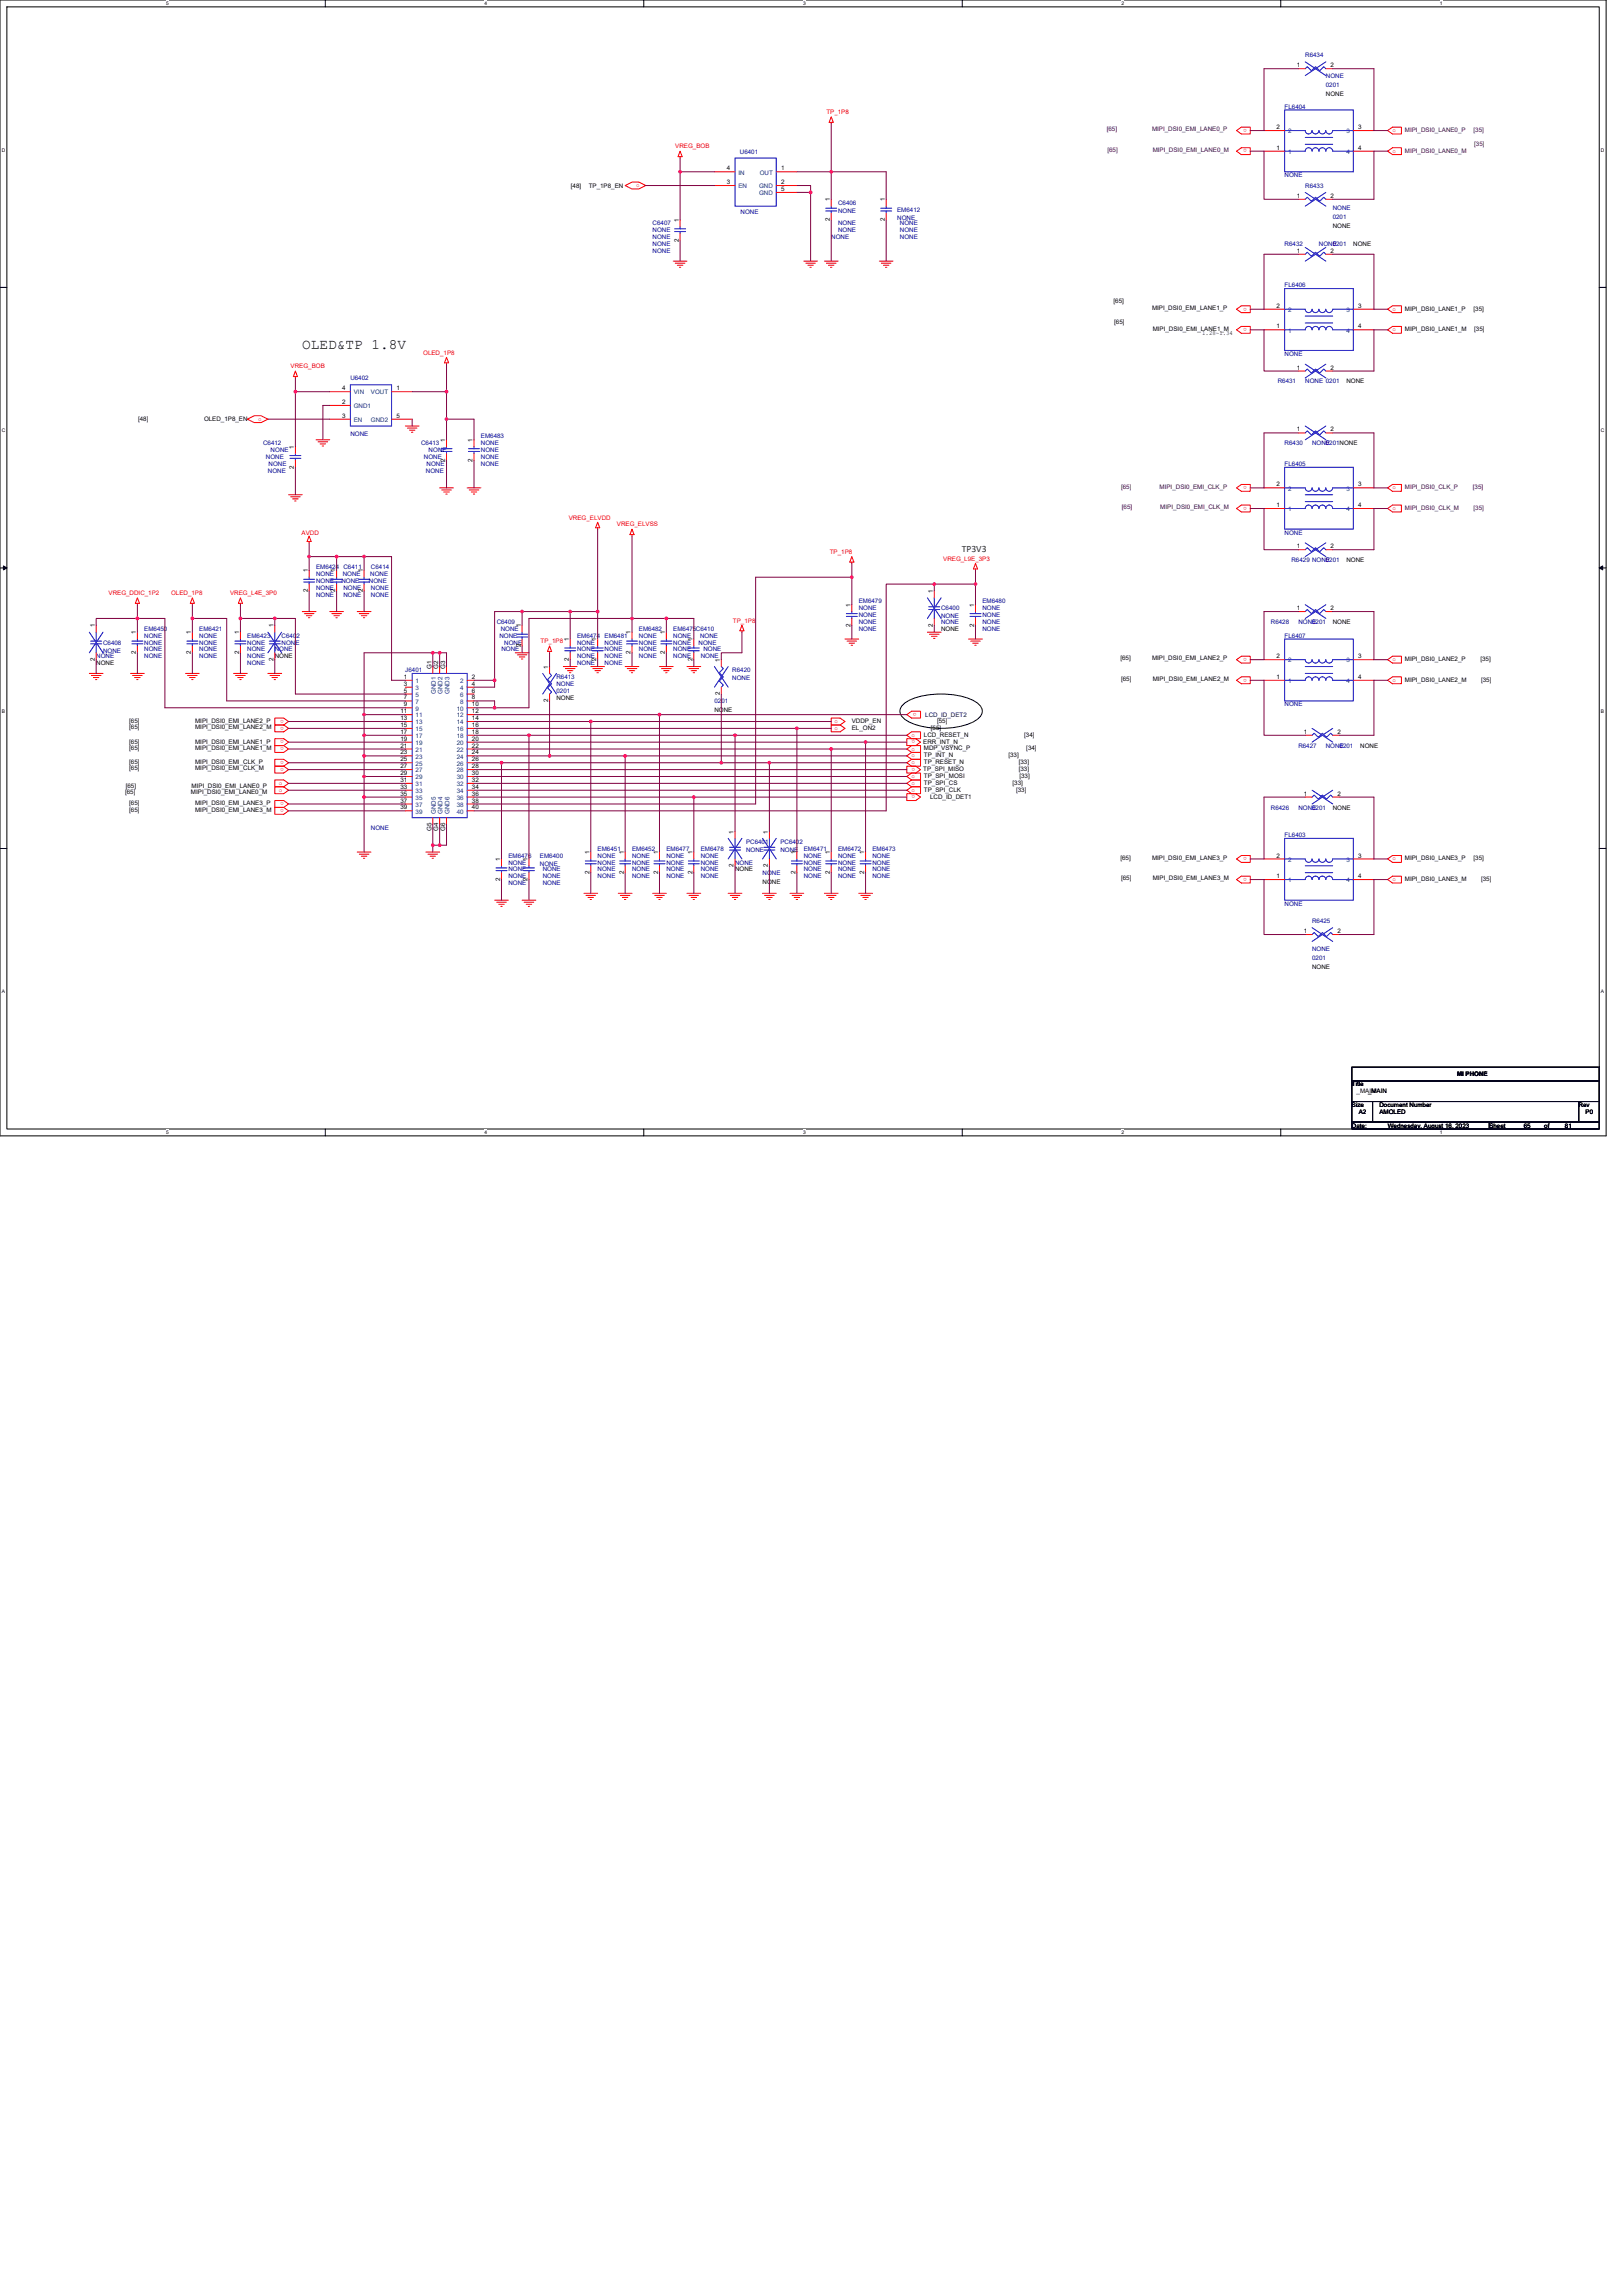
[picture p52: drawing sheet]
<svg xmlns="http://www.w3.org/2000/svg" width="210mm" height="297mm" viewBox="0 0 210 297" stroke-linecap="round" stroke-linejoin="round" font-family="sans-serif">
<defs><g id="words">
<text font-size="1.9" x="39.1" y="45.1">OLED&amp;TP 1.8V</text>
<text font-size="1.2" fill="#008000" x="124.5" y="71.4">TP3V3</text>
<g font-size=".8">
<text x="167.8" y="8.7">1</text>
<text x="172.2" y="8.7">2</text>
<text x="165.2" y="16.7">2</text>
<text x="171.6" y="12.5">NONE</text>
<text x="175.8" y="16.7">3</text>
<text x="94.1" y="23.8">3</text>
<text x="94.1" y="22">4</text>
<text x="101.1" y="23.8">2</text>
<text x="101.1" y="22">1</text>
<text x="165.2" y="19.4">1</text>
<text x="175.8" y="19.4">4</text>
<text x="73.9" y="24.3">[48]</text>
<text x="76.2" y="24.3">TP_1P8_EN</text>
<text x="87.8" y="28.7" transform="rotate(-90 87.8 28.7)">1</text>
<text x="101.1" y="24.7">5</text>
<text x="107.4" y="28.6" transform="rotate(-90 107.4 28.6)">2</text>
<text x="107.4" y="26" transform="rotate(-90 107.4 26)">1</text>
<text x="114.5" y="28.6" transform="rotate(-90 114.5 28.6)">2</text>
<text x="114.5" y="26" transform="rotate(-90 114.5 26)">1</text>
<text x="167.8" y="25.6">1</text>
<text x="172.2" y="25.6">2</text>
<text x="172.5" y="29.4">NONE</text>
<text x="87.8" y="31.3" transform="rotate(-90 87.8 31.3)">2</text>
<text x="167.8" y="32.7">1</text>
<text x="172.2" y="32.7">2</text>
<text x="175.1" y="31.8">NONE</text>
<text x="144.1" y="39.2">[65]</text>
<text x="144.2" y="41.9">[65]</text>
<text x="149.1" y="40.1">MIPI_DSI0_EMI_LANE1_P</text>
<text x="165.2" y="39.8">2</text>
<text x="175.8" y="39.8">3</text>
<text x="181.8" y="40.2">MIPI_DSI0_LANE1_P</text>
<text x="190.7" y="40.2">[35]</text>
<text x="149.2" y="42.8">MIPI_DSI0_EMI_LANE1_M</text>
<text x="155.6" y="43.3">1.28~1.34</text>
<text x="165.2" y="42.5">1</text>
<text x="167.8" y="47.8">1</text>
<text x="172.2" y="47.8">2</text>
<text x="175.8" y="42.5">4</text>
<text x="181.8" y="42.9">MIPI_DSI0_LANE1_M</text>
<text x="190.8" y="42.9">[35]</text>
<text x="44.3" y="52.3">2</text>
<text x="44.3" y="50.5">4</text>
<text x="51.3" y="50.5">1</text>
<text x="174.2" y="49.6">NONE</text>
<text x="17.9" y="54.5">[48]</text>
<text x="26.4" y="54.5">OLED_1P8_EN</text>
<text x="38" y="58.1" transform="rotate(-90 38 58.1)">1</text>
<text x="44.3" y="54">3</text>
<text x="51.3" y="54">5</text>
<text x="57.6" y="59.7" transform="rotate(-90 57.6 59.7)">2</text>
<text x="57.6" y="57.2" transform="rotate(-90 57.6 57.2)">1</text>
<text x="61.2" y="59.7" transform="rotate(-90 61.2 59.7)">2</text>
<text x="61.2" y="57.2" transform="rotate(-90 61.2 57.2)">1</text>
<text x="167.8" y="55.8">1</text>
<text x="172.2" y="55.8">2</text>
<text x="38" y="60.6" transform="rotate(-90 38 60.6)">2</text>
<text x="165.2" y="65.6">1</text>
<text x="165.2" y="62.9">2</text>
<text x="175.8" y="62.9">3</text>
<text x="175.8" y="65.6">4</text>
<text x="167.8" y="70.9">1</text>
<text x="172.2" y="70.9">2</text>
<text x="39.8" y="76.6" transform="rotate(-90 39.8 76.6)">2</text>
<text x="39.8" y="74.1" transform="rotate(-90 39.8 74.1)">1</text>
<text x="43.4" y="76.6" transform="rotate(-90 43.4 76.6)">2</text>
<text x="43.4" y="74.1" transform="rotate(-90 43.4 74.1)">1</text>
<text x="46.9" y="76.6" transform="rotate(-90 46.9 76.6)">2</text>
<text x="46.9" y="74.1" transform="rotate(-90 46.9 74.1)">1</text>
<text x="120.7" y="76.7" transform="rotate(-90 120.7 76.7)">1</text>
<text x="174.2" y="72.7">NONE</text>
<text x="12.3" y="81.2" transform="rotate(-90 12.3 81.2)">1</text>
<text x="17.6" y="82.1" transform="rotate(-90 17.6 82.1)">1</text>
<text x="24.7" y="82.1" transform="rotate(-90 24.7 82.1)">1</text>
<text x="30.9" y="82.1" transform="rotate(-90 30.9 82.1)">1</text>
<text x="35.4" y="81.2" transform="rotate(-90 35.4 81.2)">1</text>
<text x="67.4" y="83.8" transform="rotate(-90 67.4 83.8)">2</text>
<text x="67.4" y="81.2" transform="rotate(-90 67.4 81.2)">1</text>
<text x="73.6" y="82.9" transform="rotate(-90 73.6 82.9)">1</text>
<text x="77.2" y="82.9" transform="rotate(-90 77.2 82.9)">1</text>
<text x="81.6" y="82.1" transform="rotate(-90 81.6 82.1)">1</text>
<text x="86" y="82.1" transform="rotate(-90 86 82.1)">1</text>
<text x="89.6" y="82.9" transform="rotate(-90 89.6 82.9)">1</text>
<text x="110.1" y="81.1" transform="rotate(-90 110.1 81.1)">2</text>
<text x="110.1" y="78.5" transform="rotate(-90 110.1 78.5)">1</text>
<text x="120.7" y="81.1" transform="rotate(-90 120.7 81.1)">2</text>
<text x="121.8" y="81.6">NONE</text>
<text x="126.1" y="81.1" transform="rotate(-90 126.1 81.1)">2</text>
<text x="126.1" y="78.5" transform="rotate(-90 126.1 78.5)">1</text>
<text x="167.8" y="78.9">1</text>
<text x="172.2" y="78.9">2</text>
<text x="172.5" y="80.7">NONE</text>
<text x="12.3" y="85.5" transform="rotate(-90 12.3 85.5)">2</text>
<text x="12.4" y="86.1">NONE</text>
<text x="17.6" y="84.6" transform="rotate(-90 17.6 84.6)">2</text>
<text x="24.7" y="84.6" transform="rotate(-90 24.7 84.6)">2</text>
<text x="30.9" y="84.6" transform="rotate(-90 30.9 84.6)">2</text>
<text x="35.4" y="85.5" transform="rotate(-90 35.4 85.5)">2</text>
<text x="35.6" y="85.2">NONE</text>
<text x="52.3" y="87.8">1</text>
<text x="52.3" y="88.7">3</text>
<text x="52.3" y="89.6">5</text>
<text x="55.8" y="86.5" transform="rotate(-90 55.8 86.5)">G1</text>
<text x="56.7" y="86.5" transform="rotate(-90 56.7 86.5)">G2</text>
<text x="57.6" y="86.5" transform="rotate(-90 57.6 86.5)">G3</text>
<text x="61.1" y="87.8">2</text>
<text x="61.1" y="88.7">4</text>
<text x="61.1" y="89.6">6</text>
<text x="70.9" y="86.5" transform="rotate(-90 70.9 86.5)">1</text>
<text x="73.6" y="85.5" transform="rotate(-90 73.6 85.5)">2</text>
<text x="77.2" y="85.5" transform="rotate(-90 77.2 85.5)">2</text>
<text x="81.6" y="84.6" transform="rotate(-90 81.6 84.6)">2</text>
<text x="86" y="84.6" transform="rotate(-90 86 84.6)">2</text>
<text x="89.6" y="85.5" transform="rotate(-90 89.6 85.5)">2</text>
<text x="93.2" y="90" transform="rotate(-90 93.2 90)">2</text>
<text x="93.2" y="85.6" transform="rotate(-90 93.2 85.6)">1</text>
<text x="145" y="85.4">[65]</text>
<text x="145.1" y="88.1">[65]</text>
<text x="149.1" y="85.4">MIPI_DSI0_EMI_LANE2_P</text>
<text x="149.2" y="88.1">MIPI_DSI0_EMI_LANE2_M</text>
<text x="165.2" y="87.8">1</text>
<text x="165.2" y="85.2">2</text>
<text x="175.8" y="85.2">3</text>
<text x="175.8" y="87.8">4</text>
<text x="181.8" y="85.5">MIPI_DSI0_LANE2_P</text>
<text x="181.8" y="88.2">MIPI_DSI0_LANE2_M</text>
<text x="191.6" y="85.5">[35]</text>
<text x="191.7" y="88.2">[35]</text>
<text x="16.7" y="93.5">[65]</text>
<text x="16.7" y="94.3">[65]</text>
<text x="25.2" y="93.5">MIPI_DSI0_EMI_LANE2_P</text>
<text x="25.2" y="94.3">MIPI_DSI0_EMI_LANE2_M</text>
<text x="51.8" y="92.3">11</text>
<text x="51.8" y="93.2">13</text>
<text x="51.8" y="94.1">15</text>
<text x="51.8" y="94.9">17</text>
<text x="51.8" y="95.8">19</text>
<text x="52.3" y="90.5">7</text>
<text x="52.3" y="91.4">9</text>
<text x="61.1" y="91.4">10</text>
<text x="61.1" y="92.3">12</text>
<text x="61.1" y="93.2">14</text>
<text x="61.1" y="94.1">16</text>
<text x="61.1" y="94.9">18</text>
<text x="61.1" y="95.8">20</text>
<text x="61.1" y="90.5">8</text>
<text x="70.9" y="90.9" transform="rotate(-90 70.9 90.9)">2</text>
<text x="72" y="90.5">NONE</text>
<text x="92.5" y="92.1">NONE</text>
<text x="110.2" y="93.5">VDDP_EN</text>
<text x="110.2" y="94.4">EL_ON2</text>
<text x="119.6" y="95.3">LCD_RESET_N</text>
<text x="120.5" y="94.4">[55]</text>
<text x="121.3" y="93.5">[55]</text>
<text x="132.5" y="95.3">[34]</text>
<text x="168.7" y="94.9">1</text>
<text x="173.1" y="94.9">2</text>
<text x="16.3" y="101.9">[65]</text>
<text x="16.7" y="96.2">[65]</text>
<text x="16.7" y="97">[65]</text>
<text x="16.7" y="98.9">[65]</text>
<text x="16.7" y="99.7">[65]</text>
<text x="24.8" y="101.9">MIPI_DSI0_EMI_LANE0_P</text>
<text x="25.2" y="96.2">MIPI_DSI0_EMI_LANE1_P</text>
<text x="25.2" y="97">MIPI_DSI0_EMI_LANE1_M</text>
<text x="25.2" y="98.9">MIPI_DSI0_EMI_CLK_P</text>
<text x="25.2" y="99.7">MIPI_DSI0_EMI_CLK_M</text>
<text x="51.8" y="96.7">21</text>
<text x="51.8" y="97.6">23</text>
<text x="51.8" y="98.5">25</text>
<text x="51.8" y="99.4">27</text>
<text x="51.8" y="100.3">29</text>
<text x="51.8" y="101.2">31</text>
<text x="61.1" y="96.7">22</text>
<text x="61.1" y="97.6">24</text>
<text x="61.1" y="98.5">26</text>
<text x="61.1" y="99.4">28</text>
<text x="61.1" y="100.3">30</text>
<text x="61.1" y="101.2">32</text>
<text x="119.5" y="96.2">ERR_INT_N</text>
<text x="119.5" y="99.8">TP_SPI_MISO</text>
<text x="119.6" y="97.1">MDP_VSYNC_P</text>
<text x="119.6" y="98">TP_INT_N</text>
<text x="119.6" y="98.9">TP_RESET_N</text>
<text x="119.6" y="100.6">TP_SPI_MOSI</text>
<text x="119.6" y="101.5">TP_SPI_CS</text>
<text x="130.5" y="98">[33]</text>
<text x="131" y="101.5">[33]</text>
<text x="131.8" y="98.9">[33]</text>
<text x="131.8" y="99.8">[33]</text>
<text x="131.9" y="100.6">[33]</text>
<text x="132.8" y="97.1">[34]</text>
<text x="176" y="96.7">NONE</text>
<text x="16.2" y="102.8">[65]</text>
<text x="16.7" y="104.2">[65]</text>
<text x="16.7" y="105">[65]</text>
<text x="24.7" y="102.8">MIPI_DSI0_EMI_LANE0_M</text>
<text x="25.2" y="104.2">MIPI_DSI0_EMI_LANE3_P</text>
<text x="25.2" y="105">MIPI_DSI0_EMI_LANE3_M</text>
<text x="51.8" y="102.1">33</text>
<text x="51.8" y="102.9">35</text>
<text x="51.8" y="103.8">37</text>
<text x="51.8" y="104.7">39</text>
<text x="55.8" y="107.5" transform="rotate(-90 55.8 107.5)">G5</text>
<text x="56.7" y="107.5" transform="rotate(-90 56.7 107.5)">G4</text>
<text x="57.6" y="107.5" transform="rotate(-90 57.6 107.5)">G6</text>
<text x="61.1" y="102.1">34</text>
<text x="61.1" y="102.9">36</text>
<text x="61.1" y="103.8">38</text>
<text x="61.1" y="104.7">40</text>
<text x="94.9" y="107.8" transform="rotate(-90 94.9 107.8)">1</text>
<text x="99.4" y="107.8" transform="rotate(-90 99.4 107.8)">1</text>
<text x="119.6" y="102.4">TP_SPI_CLK</text>
<text x="120.4" y="103.3">LCD_ID_DET1</text>
<text x="131.5" y="102.4">[33]</text>
<text x="168.7" y="102.9">1</text>
<text x="172.5" y="104.7">NONE</text>
<text x="173.1" y="102.9">2</text>
<text x="64.7" y="114" transform="rotate(-90 64.7 114)">2</text>
<text x="64.7" y="111.4" transform="rotate(-90 64.7 111.4)">1</text>
<text x="68.3" y="114" transform="rotate(-90 68.3 114)">2</text>
<text x="68.3" y="111.4" transform="rotate(-90 68.3 111.4)">1</text>
<text x="76.3" y="113.1" transform="rotate(-90 76.3 113.1)">2</text>
<text x="76.3" y="110.5" transform="rotate(-90 76.3 110.5)">1</text>
<text x="80.7" y="113.1" transform="rotate(-90 80.7 113.1)">2</text>
<text x="80.7" y="110.5" transform="rotate(-90 80.7 110.5)">1</text>
<text x="85.2" y="113.1" transform="rotate(-90 85.2 113.1)">2</text>
<text x="85.2" y="110.5" transform="rotate(-90 85.2 110.5)">1</text>
<text x="89.6" y="113.1" transform="rotate(-90 89.6 113.1)">2</text>
<text x="89.6" y="110.5" transform="rotate(-90 89.6 110.5)">1</text>
<text x="94.9" y="112.2" transform="rotate(-90 94.9 112.2)">2</text>
<text x="95.1" y="112.7">NONE</text>
<text x="99.4" y="112.2" transform="rotate(-90 99.4 112.2)">2</text>
<text x="102.9" y="113.1" transform="rotate(-90 102.9 113.1)">2</text>
<text x="102.9" y="110.5" transform="rotate(-90 102.9 110.5)">1</text>
<text x="107.4" y="113.1" transform="rotate(-90 107.4 113.1)">2</text>
<text x="107.4" y="110.5" transform="rotate(-90 107.4 110.5)">1</text>
<text x="111.8" y="113.1" transform="rotate(-90 111.8 113.1)">2</text>
<text x="111.8" y="110.5" transform="rotate(-90 111.8 110.5)">1</text>
<text x="145" y="111.2">[65]</text>
<text x="145.1" y="113.9">[65]</text>
<text x="149.1" y="111.2">MIPI_DSI0_EMI_LANE3_P</text>
<text x="149.2" y="113.9">MIPI_DSI0_EMI_LANE3_M</text>
<text x="165.2" y="113.6">1</text>
<text x="165.2" y="110.9">2</text>
<text x="175.8" y="110.9">3</text>
<text x="175.8" y="113.6">4</text>
<text x="181.8" y="114">MIPI_DSI0_LANE3_M</text>
<text x="181.8" y="111.3">MIPI_DSI0_LANE3_P</text>
<text x="190.7" y="111.3">[35]</text>
<text x="191.7" y="114">[35]</text>
<text x="98.7" y="114.3">NONE</text>
<text x="168.7" y="120.7">1</text>
<text x="169.8" y="125.4">NONE</text>
<text x="173.1" y="120.7">2</text>
<text x="175" y="140.6">Title</text>
<text x="175" y="143.2">Size</text>
<text x="175.6" y="141.4">_MAIN</text>
<text x="177" y="141.4">_MAIN</text>
<text x="178.5" y="143.2">Document Number</text>
<text x="188.6" y="139.2">MI PHONE</text>
<text x="204.3" y="143.2">Rev</text>
<text x="175" y="145.9">Date:</text>
<text x="175.8" y="144.1">A2</text>
<text x="178.5" y="144.1">AMOLED</text>
<text x="179.6" y="145.9">Wednesday, August 16, 2023</text>
<text x="192.7" y="145.9">Sheet</text>
<text x="197.2" y="145.9">65</text>
<text x="199.8" y="145.9">of</text>
<text x="202.5" y="145.9">81</text>
<text x="205.2" y="144.1">P0</text>
</g>
<g font-size=".8" fill="#000080">
<text x="168.9" y="7.4">R6434</text>
<text x="171.6" y="10.1">NONE</text>
<text x="171.6" y="11.3">0201</text>
<text x="166.2" y="14.1">FL6404</text>
<text x="95.7" y="19.9">U6401</text>
<text x="166.2" y="22.9">NONE</text>
<text x="84.5" y="29.2">C6407</text>
<text x="95.8" y="27.7">NONE</text>
<text x="108.5" y="26.5">C6406</text>
<text x="108.5" y="27.6">NONE</text>
<text x="108.5" y="29.2">NONE</text>
<text x="116.1" y="27.4">EM6412</text>
<text x="116.1" y="28.5">NONE</text>
<text x="116.5" y="29.2">NONE</text>
<text x="168.9" y="24.3">R6433</text>
<text x="172.5" y="27.1">NONE</text>
<text x="172.5" y="28.3">0201</text>
<text x="84.5" y="30.1">NONE</text>
<text x="84.5" y="30.9">NONE</text>
<text x="84.5" y="31.8">NONE</text>
<text x="84.5" y="32.7">NONE</text>
<text x="107.6" y="30.9">NONE</text>
<text x="108.5" y="30.1">NONE</text>
<text x="116.5" y="30.1">NONE</text>
<text x="116.5" y="30.9">NONE</text>
<text x="166.2" y="31.8">R6432</text>
<text x="170.7" y="31.8">NONE</text>
<text x="172.5" y="31.8">0201</text>
<text x="166.2" y="37.2">FL6406</text>
<text x="166.2" y="46.1">NONE</text>
<text x="45.3" y="49.2">U6402</text>
<text x="165.4" y="49.6">R6431</text>
<text x="168.9" y="49.6">NONE 0201</text>
<text x="34" y="57.6">C6412</text>
<text x="34.4" y="59.4">NONE</text>
<text x="35" y="58.5">NONE</text>
<text x="45.3" y="56.4">NONE</text>
<text x="54.5" y="57.6">C6413</text>
<text x="54.9" y="59.4">NONE</text>
<text x="55.5" y="58.5">NONE</text>
<text x="62.2" y="56.7">EM6483</text>
<text x="62.2" y="57.6">NONE</text>
<text x="62.2" y="59.4">NONE</text>
<text x="62.2" y="58.5">NONE</text>
<text x="166.2" y="57.6">R6430</text>
<text x="169.8" y="57.6">NONE</text>
<text x="171.6" y="57.6">0201NONE</text>
<text x="34.7" y="61.2">NONE</text>
<text x="34.8" y="60.3">NONE</text>
<text x="55.1" y="61.2">NONE</text>
<text x="55.2" y="60.3">NONE</text>
<text x="62.2" y="60.3">NONE</text>
<text x="166.2" y="60.3">FL6405</text>
<text x="166.2" y="69.2">NONE</text>
<text x="40.9" y="73.6">EM6424 C6411</text>
<text x="40.9" y="74.5">NONE</text>
<text x="40.9" y="77.2">NONE</text>
<text x="40.9" y="76.3">NONE</text>
<text x="40.9" y="75.4">NONE</text>
<text x="44.2" y="75.4">NONE</text>
<text x="44.4" y="74.5">NONE</text>
<text x="44.4" y="77.2">NONE</text>
<text x="44.4" y="76.3">NONE</text>
<text x="47.7" y="75.4">NONE</text>
<text x="47.9" y="74.5">NONE</text>
<text x="48" y="73.6">C6414</text>
<text x="48" y="77.2">NONE</text>
<text x="48" y="76.3">NONE</text>
<text x="167.1" y="72.7">R6429 NONE</text>
<text x="171.6" y="72.7">0201</text>
<text x="13.3" y="83.4">C6408</text>
<text x="18.7" y="81.6">EM6450</text>
<text x="18.7" y="82.5">NONE</text>
<text x="18.7" y="83.4">NONE</text>
<text x="25.8" y="81.6">EM6421</text>
<text x="25.8" y="82.5">NONE</text>
<text x="25.8" y="83.4">NONE</text>
<text x="32" y="82.5">EM6423</text>
<text x="32" y="83.4">NONE</text>
<text x="36.4" y="82.5">C6402</text>
<text x="36.4" y="83.4">NONE</text>
<text x="64.3" y="80.7">C6409</text>
<text x="64.6" y="82.5">NONE</text>
<text x="64.8" y="81.6">NONE</text>
<text x="65.3" y="83.4">NONE</text>
<text x="74.7" y="82.5">EM6474 EM6481</text>
<text x="74.7" y="83.4">NONE</text>
<text x="78.2" y="83.4">NONE</text>
<text x="82.7" y="81.6">EM6482</text>
<text x="82.7" y="82.5">NONE</text>
<text x="82.7" y="83.4">NONE</text>
<text x="87.1" y="81.6">EM6475C6410</text>
<text x="87.1" y="82.5">NONE</text>
<text x="87.1" y="83.4">NONE</text>
<text x="90.4" y="83.4">NONE</text>
<text x="90.6" y="82.5">NONE</text>
<text x="111.1" y="78.1">EM6479</text>
<text x="111.1" y="78.9">NONE</text>
<text x="111.1" y="79.8">NONE</text>
<text x="111.1" y="80.7">NONE</text>
<text x="111.1" y="81.6">NONE</text>
<text x="121.8" y="78.9">C6400</text>
<text x="121.8" y="80">NONE</text>
<text x="121.8" y="80.7">NONE</text>
<text x="127.1" y="78.1">EM6480</text>
<text x="127.1" y="78.9">NONE</text>
<text x="127.1" y="79.8">NONE</text>
<text x="127.1" y="80.7">NONE</text>
<text x="127.1" y="81.6">NONE</text>
<text x="164.5" y="80.7">R6428</text>
<text x="166.2" y="82.5">FL6407</text>
<text x="168" y="80.7">NONE</text>
<text x="169.8" y="80.7">0201</text>
<text x="12.4" y="85.2">NONE</text>
<text x="13.3" y="84.5">NONE</text>
<text x="18.7" y="84.3">NONE</text>
<text x="18.7" y="85.2">NONE</text>
<text x="25.8" y="84.3">NONE</text>
<text x="25.8" y="85.2">NONE</text>
<text x="32" y="84.3">NONE</text>
<text x="32" y="85.2">NONE</text>
<text x="32" y="86.1">NONE</text>
<text x="35.6" y="84.3">NONE</text>
<text x="52.5" y="87">J6401</text>
<text x="64.9" y="84.3">NONE</text>
<text x="72" y="87.8">R6413</text>
<text x="72" y="88.7">NONE</text>
<text x="72" y="89.6">0201</text>
<text x="74.7" y="86.1">NONE</text>
<text x="74.7" y="85.2">NONE</text>
<text x="74.7" y="84.3">NONE</text>
<text x="78.2" y="86.1">NONE</text>
<text x="78.2" y="85.2">NONE</text>
<text x="78.2" y="84.3">NONE</text>
<text x="82.7" y="85.2">NONE</text>
<text x="82.7" y="84.3">NONE</text>
<text x="87.1" y="85.2">NONE</text>
<text x="87.1" y="84.3">NONE</text>
<text x="90.7" y="85.2">NONE</text>
<text x="91" y="84.3">NONE</text>
<text x="94.8" y="87">R6420</text>
<text x="94.8" y="88">NONE</text>
<text x="92.5" y="91">0201</text>
<text x="166.2" y="91.4">NONE</text>
<text x="168" y="96.7">R6427</text>
<text x="171.6" y="96.7">NONE</text>
<text x="173.4" y="96.7">0201</text>
<text x="48" y="107.4">NONE</text>
<text x="164.5" y="104.7">R6426</text>
<text x="168" y="104.7">NONE</text>
<text x="169.8" y="104.7">0201</text>
<text x="65.8" y="111">EM6476</text>
<text x="65.8" y="111.8">NONE</text>
<text x="65.8" y="113.6">NONE</text>
<text x="65.8" y="112.7">NONE</text>
<text x="69.9" y="111">EM6400</text>
<text x="69.9" y="112">NONE</text>
<text x="70.2" y="112.7">NONE</text>
<text x="70.2" y="113.6">NONE</text>
<text x="77.3" y="110.1">EM6451</text>
<text x="77.3" y="111">NONE</text>
<text x="77.3" y="113.6">NONE</text>
<text x="77.3" y="112.7">NONE</text>
<text x="77.3" y="111.8">NONE</text>
<text x="81.8" y="110.1">EM6452</text>
<text x="81.8" y="111">NONE</text>
<text x="81.8" y="113.6">NONE</text>
<text x="81.8" y="112.7">NONE</text>
<text x="81.8" y="111.8">NONE</text>
<text x="86.2" y="110.1">EM6477</text>
<text x="86.2" y="111">NONE</text>
<text x="86.2" y="113.6">NONE</text>
<text x="86.2" y="112.7">NONE</text>
<text x="86.2" y="111.8">NONE</text>
<text x="90.7" y="110.1">EM6478</text>
<text x="90.7" y="111">NONE</text>
<text x="90.7" y="113.6">NONE</text>
<text x="90.7" y="112.7">NONE</text>
<text x="90.7" y="111.8">NONE</text>
<text x="95.1" y="111.8">NONE</text>
<text x="96.5" y="109.2">PC6401</text>
<text x="96.5" y="110.2">NONE</text>
<text x="98.7" y="113.2">NONE</text>
<text x="101" y="109.2">PC6402</text>
<text x="101" y="110.2">NONE</text>
<text x="104" y="110.1">EM6471</text>
<text x="104" y="111">NONE</text>
<text x="104" y="113.6">NONE</text>
<text x="104" y="112.7">NONE</text>
<text x="104" y="111.8">NONE</text>
<text x="108.5" y="110.1">EM6472</text>
<text x="108.5" y="111">NONE</text>
<text x="108.5" y="113.6">NONE</text>
<text x="108.5" y="112.7">NONE</text>
<text x="108.5" y="111.8">NONE</text>
<text x="112.9" y="110.1">EM6473</text>
<text x="112.9" y="111">NONE</text>
<text x="112.9" y="113.6">NONE</text>
<text x="112.9" y="112.7">NONE</text>
<text x="112.9" y="111.8">NONE</text>
<text x="166.2" y="108.3">FL6403</text>
<text x="65.8" y="114.5">NONE</text>
<text x="70.2" y="114.5">NONE</text>
<text x="166.2" y="117.2">NONE</text>
<text x="169.8" y="119.4">R6425</text>
<text x="169.8" y="123">NONE</text>
<text x="169.8" y="124.2">0201</text>
</g>
<g font-size=".8" fill="#f00">
<text x="106.9" y="14.8">TP_1P8</text>
<text x="161.4" y="16.7" transform="rotate(-180 161.4 16.7)">o</text>
<text x="180.2" y="17.1">o</text>
<text x="87.4" y="19.2">VREG_BOB</text>
<text x="161.4" y="19.3" transform="rotate(-180 161.4 19.3)">o</text>
<text x="180.2" y="19.8">o</text>
<text x="82.3" y="24.2">o</text>
<text x="161.4" y="39.8" transform="rotate(-180 161.4 39.8)">o</text>
<text x="180.2" y="40.2">o</text>
<text x="37.6" y="47.7">VREG_BOB</text>
<text x="54.8" y="45.9">OLED_1P8</text>
<text x="161.4" y="42.5" transform="rotate(-180 161.4 42.5)">o</text>
<text x="180.2" y="42.9">o</text>
<text x="33.4" y="54.4">o</text>
<text x="161.4" y="62.9" transform="rotate(-180 161.4 62.9)">o</text>
<text x="161.4" y="65.6" transform="rotate(-180 161.4 65.6)">o</text>
<text x="180.2" y="63.3">o</text>
<text x="180.2" y="66">o</text>
<text x="39" y="69.2">AVDD</text>
<text x="73.6" y="67.2">VREG_ELVDD</text>
<text x="79.8" y="68.1">VREG_ELVSS</text>
<text x="107.4" y="71.7">TP_1P8</text>
<text x="14" y="77">VREG_DDIC_1P2</text>
<text x="22.1" y="77">OLED_1P8</text>
<text x="29.8" y="77">VREG_L4E_3P0</text>
<text x="122.1" y="72.5">VREG_L9E_3P3</text>
<text x="70" y="83.2">TP_1P8</text>
<text x="94.9" y="80.6">TP_1P8</text>
<text x="161.4" y="87.8" transform="rotate(-180 161.4 87.8)">o</text>
<text x="161.4" y="85.1" transform="rotate(-180 161.4 85.1)">o</text>
<text x="180.2" y="85.5">o</text>
<text x="180.2" y="88.2">o</text>
<text x="36.7" y="93.1" transform="rotate(-180 36.7 93.1)">o</text>
<text x="36.7" y="94" transform="rotate(-180 36.7 94)">o</text>
<text x="36.7" y="95.8" transform="rotate(-180 36.7 95.8)">o</text>
<text x="108" y="93.5">o</text>
<text x="108" y="94.4">o</text>
<text x="118" y="95.3">o</text>
<text x="118.4" y="95.8" transform="rotate(-180 118.4 95.8)">o</text>
<text x="118.6" y="92.2" transform="rotate(-180 118.6 92.2)">o</text>
<text x="36.1" y="101.5">o</text>
<text x="36.7" y="96.7" transform="rotate(-180 36.7 96.7)">o</text>
<text x="36.7" y="98.5" transform="rotate(-180 36.7 98.5)">o</text>
<text x="36.7" y="99.3" transform="rotate(-180 36.7 99.3)">o</text>
<text x="118" y="97.1">o</text>
<text x="118" y="98">o</text>
<text x="118" y="98.9">o</text>
<text x="118" y="100.7">o</text>
<text x="118" y="101.5">o</text>
<text x="118.4" y="99.3" transform="rotate(-180 118.4 99.3)">o</text>
<text x="36.1" y="102.4">o</text>
<text x="36.7" y="103.8" transform="rotate(-180 36.7 103.8)">o</text>
<text x="36.7" y="104.7" transform="rotate(-180 36.7 104.7)">o</text>
<text x="118" y="102.4">o</text>
<text x="118.4" y="102.9" transform="rotate(-180 118.4 102.9)">o</text>
<text x="161.4" y="110.9" transform="rotate(-180 161.4 110.9)">o</text>
<text x="161.4" y="113.6" transform="rotate(-180 161.4 113.6)">o</text>
<text x="180.2" y="114">o</text>
<text x="180.2" y="111.3">o</text>
</g>
<g font-size=".8" fill="#400040">
<text x="143.2" y="17">[65]</text>
<text x="149.1" y="17">MIPI_DSI0_EMI_LANE0_P</text>
<text x="181.8" y="17.1">MIPI_DSI0_LANE0_P</text>
<text x="190.7" y="17.1">[35]</text>
<text x="143.3" y="19.7">[65]</text>
<text x="149.2" y="19.7">MIPI_DSI0_EMI_LANE0_M</text>
<text x="181.8" y="19.7">MIPI_DSI0_LANE0_M</text>
<text x="190.8" y="18.9">[35]</text>
<text x="145.1" y="63.2">[65]</text>
<text x="145.2" y="65.9">[65]</text>
<text x="150.1" y="63.2">MIPI_DSI0_EMI_CLK_P</text>
<text x="150.2" y="65.9">MIPI_DSI0_EMI_CLK_M</text>
<text x="181.8" y="63.3">MIPI_DSI0_CLK_P</text>
<text x="181.8" y="66">MIPI_DSI0_CLK_M</text>
<text x="190.6" y="63.3">[35]</text>
<text x="190.7" y="66">[35]</text>
</g>
<g font-size=".8" fill="#004080">
<text x="166.7" y="17.3">2</text>
<text x="174.2" y="17.3">3</text>
<text x="95.6" y="22.6">IN</text>
<text x="98.3" y="22.6">OUT</text>
<text x="166.7" y="19.9">1</text>
<text x="174.2" y="19.9">4</text>
<text x="95.6" y="24.4">EN</text>
<text x="98.2" y="24.4">GND</text>
<text x="98.2" y="25.3">GND</text>
<text x="166.7" y="40.4">2</text>
<text x="174.2" y="40.4">3</text>
<text x="166.7" y="43">1</text>
<text x="174.2" y="43">4</text>
<text x="45.8" y="52.8">GND1</text>
<text x="45.8" y="51">VIN</text>
<text x="48" y="51">VOUT</text>
<text x="45.8" y="54.6">EN</text>
<text x="48" y="54.6">GND2</text>
<text x="166.7" y="63.5">2</text>
<text x="174.2" y="63.5">3</text>
<text x="166.7" y="66.1">1</text>
<text x="174.2" y="66.1">4</text>
<text x="53.8" y="88.4">1</text>
<text x="53.8" y="89.3">3</text>
<text x="56.4" y="89.8" transform="rotate(-90 56.4 89.8)">GND1</text>
<text x="57.3" y="89.8" transform="rotate(-90 57.3 89.8)">GND2</text>
<text x="58.2" y="89.8" transform="rotate(-90 58.2 89.8)">GND3</text>
<text x="59.6" y="88.4">2</text>
<text x="59.6" y="89.3">4</text>
<text x="166.7" y="88.4">1</text>
<text x="166.7" y="85.7">2</text>
<text x="174.2" y="85.7">3</text>
<text x="174.2" y="88.4">4</text>
<text x="53.8" y="90.2">5</text>
<text x="53.8" y="91">7</text>
<text x="53.8" y="91.9">9</text>
<text x="53.8" y="92.8">11</text>
<text x="53.8" y="93.7">13</text>
<text x="53.8" y="94.6">15</text>
<text x="53.8" y="95.5">17</text>
<text x="59.1" y="91.9">10</text>
<text x="59.1" y="92.8">12</text>
<text x="59.1" y="93.7">14</text>
<text x="59.1" y="94.6">16</text>
<text x="59.1" y="95.5">18</text>
<text x="59.6" y="90.2">6</text>
<text x="59.6" y="91">8</text>
<text x="53.8" y="96.4">19</text>
<text x="53.8" y="97.3">21</text>
<text x="53.8" y="98.2">23</text>
<text x="53.8" y="99">25</text>
<text x="53.8" y="99.9">27</text>
<text x="53.8" y="100.8">29</text>
<text x="53.8" y="101.7">31</text>
<text x="59.1" y="96.4">20</text>
<text x="59.1" y="97.3">22</text>
<text x="59.1" y="98.2">24</text>
<text x="59.1" y="99">26</text>
<text x="59.1" y="99.9">28</text>
<text x="59.1" y="100.8">30</text>
<text x="59.1" y="101.7">32</text>
<text x="53.8" y="102.6">33</text>
<text x="53.8" y="103.5">35</text>
<text x="53.8" y="104.4">37</text>
<text x="53.8" y="105.3">39</text>
<text x="56.4" y="105.3" transform="rotate(-90 56.4 105.3)">GND5</text>
<text x="57.3" y="105.3" transform="rotate(-90 57.3 105.3)">GND4</text>
<text x="58.2" y="105.3" transform="rotate(-90 58.2 105.3)">GND6</text>
<text x="59.1" y="102.6">34</text>
<text x="59.1" y="103.5">36</text>
<text x="59.1" y="104.4">38</text>
<text x="59.1" y="105.3">40</text>
<text x="166.7" y="111.5">2</text>
<text x="174.2" y="111.5">3</text>
<text x="166.7" y="114.2">1</text>
<text x="174.2" y="114.2">4</text>
</g>
<text font-size=".8" fill="#000040" x="119.7" y="92.7">LCD_ID_DET2</text>
<g font-size=".6">
<text x="21.5" y=".7">5</text>
<text x="62.7" y=".7">4</text>
<text x="103.9" y=".7">3</text>
<text x="145.1" y=".7">2</text>
<text x="186.3" y=".7">1</text>
<text x=".2" y="19.6">D</text>
<text x="207.2" y="19.6">D</text>
<text x=".2" y="55.9">C</text>
<text x="207.2" y="55.9">C</text>
<text x=".2" y="92.2">B</text>
<text x="207.2" y="92.2">B</text>
<text x=".2" y="128.5">A</text>
<text x="207.2" y="128.5">A</text>
<text x="21.5" y="146.7">5</text>
<text x="62.7" y="146.7">4</text>
<text x="103.9" y="146.7">3</text>
<text x="145.1" y="146.7">2</text>
<text x="186.3" y="146.7">1</text>
</g>
</g></defs>
<path d="M0 0h207.8v147h-207.8zM.9 .9h206.1v145.2h-206.1z" fill="none" stroke="#000" stroke-width=".13"/>
<g fill="#fff">
<path d="M21.5 .1h.4v.7h-.4z"/>
<path d="M21.5 146.2h.4v.7h-.4z"/>
</g>
<path d="M42.1 0v.9M42.1 146.1v.9" fill="none" stroke="#000" stroke-width=".13"/>
<g fill="#fff">
<path d="M62.7 .1h.4v.7h-.4z"/>
<path d="M62.7 146.2h.4v.7h-.4z"/>
</g>
<path d="M83.3 0v.9M83.3 146.1v.9" fill="none" stroke="#000" stroke-width=".13"/>
<g fill="#fff">
<path d="M103.9 .1h.4v.7h-.4z"/>
<path d="M103.9 146.2h.4v.7h-.4z"/>
</g>
<path d="M124.5 0v.9M124.5 146.1v.9" fill="none" stroke="#000" stroke-width=".13"/>
<g fill="#fff">
<path d="M145.1 .1h.4v.7h-.4z"/>
<path d="M145.1 146.2h.4v.7h-.4z"/>
</g>
<path d="M165.7 0v.9M165.7 146.1v.9" fill="none" stroke="#000" stroke-width=".13"/>
<g fill="#fff">
<path d="M186.3 .1h.4v.7h-.4z"/>
<path d="M186.3 146.2h.4v.7h-.4z"/>
<path d="M.2 19h.5v.7h-.5z"/>
<path d="M207.2 19h.4v.7h-.4z"/>
<path d="M.2 55.3h.5v.7h-.5z"/>
<path d="M207.2 55.3h.4v.7h-.4z"/>
</g>
<path d="M0 37.2h.9M207 37.2h.8" fill="none" stroke="#000" stroke-width=".13"/>
<g fill="#fff">
<path d="M.2 91.6h.4v.7h-.4z"/>
<path d="M207.2 91.6h.4v.7h-.4z"/>
</g>
<path d="M0 73.5h.9M.4 73.2l.5 .3-.5 .2zM207 73.5l.4-.3v.5zM207 73.5h.8" fill="none" stroke="#000" stroke-width=".13"/>
<path d="M.4 73.2l.5 .3-.5 .2zM207 73.5l.4-.3v.5z" fill="#000"/>
<g fill="#fff">
<path d="M.2 127.9h.4v.7h-.4z"/>
<path d="M207.2 127.9h.4v.7h-.4z"/>
</g>
<path d="M116.9 91.1a7.6 7.6 0 0 1 4.9-1.3 7.6 7.6 0 0 1 4.9 1.3 1.1 1.1 0 0 1 0 1.8 7.6 7.6 0 0 1-4.9 1.3 7.6 7.6 0 0 1-4.9-1.3 1.1 1.1 0 0 1 0-1.8zM0 109.8h.9M207 109.8h.8M175 138.1h32v1.7h-32zM175 139.8h32v2.7h-32zM175 142.5h2.6v2.7h-2.6zM175 145.2h17.7v.9h-17.7zM177.6 142.5h26.7v2.7h-26.7zM192.7 145.2h14.3v.9h-14.3zM204.3 142.5h2.7v2.7h-2.7z" fill="none" stroke="#000" stroke-width=".13"/>
<g fill="none" stroke="#f00" stroke-width=".13">
<path d="M88 19.6l.3 .7h-.6zM107.6 15.8v.2M107.6 15.1l.2 .7h-.5zM160 19.6l.6-.5h1.2v.9h-1.2zM160 16.9l.6-.5h1.2v.9h-1.2zM163.6 19.6h2.6M163.6 16.9h2.6M168 8.9h.9M171.6 8.9h.9M175.1 16.9h2.7M175.1 19.6h2.7M179.6 19.6l.6-.5h1.2v.9h-1.2z"/>
<path d="M179.6 16.9l.6-.5h1.2v.9h-1.2zM80.9 24l.9-.4h.9l.9 .4-.9 .4h-.9zM87.1 33.8h1.8M87.4 34h1.2M87.7 34.3h.7M87.9 34.6h.2M88 20.3v.1M88 28.4v.9M88 30.2v.9M92.5 24h2.6M92.5 22.2h2.6M100.5 22.2h2.6"/>
<path d="M100.5 24h2.6M100.5 24.9h2.6M104 33.8h1.8M104.3 34h1.2M104.5 34.3h.8M104.8 34.6h.2M106.7 33.8h1.8M106.9 34h1.3M107.2 34.3h.7M107.5 34.6h.2M107.6 25.8v.9M107.6 27.6v.8"/>
<path d="M113.8 33.8h1.8M114.1 34h1.2M114.3 34.3h.7M114.6 34.6h.2M114.7 25.8v.9M114.7 27.6v.8M168 25.8h.9M168 32.9h.9M171.6 25.8h.9M171.6 32.9h.9M32 54.2l.9-.4h.9l.9 .4-.9 .5h-.9zM38.2 48l.3 .7h-.5z"/>
<path d="M38.2 48.7v.2M38.2 57.8v.9M38.2 59.6v.9M40.9 56.9h1.8M41.2 57.2h1.2M41.4 57.4h.7M41.7 57.7h.2M42.7 52.5h2.6M42.7 54.2h2.6M42.7 50.7h2.6M50.7 54.2h2.6M50.7 50.7h2.6"/>
<path d="M52.5 55.1h1.7M52.7 55.4h1.3M53 55.7h.7M53.3 55.9h.1M57.8 46.2l.3 .7h-.6zM57.8 46.9v.2M57.8 56.9v.9M57.8 58.7v.9M61.3 56.9v.9M61.3 58.7v.9M160 42.7l.6-.5h1.2v.9h-1.2zM160 40l.6-.4h1.2v.9h-1.2z"/>
<path d="M163.6 42.7h2.6M163.6 40h2.6M168 56h.9M168 48h.9M171.6 56h.9M171.6 48h.9M175.1 40h2.7M175.1 42.7h2.7M179.6 42.7l.6-.5h1.2v.9h-1.2zM179.6 40l.6-.4h1.2v.9h-1.2zM17.8 77.3l.2 .8h-.5zM17.8 78.1v.1"/>
<path d="M24.9 78.1v.1M24.9 77.3l.3 .8h-.6zM31.1 77.3l.3 .8h-.6zM31.1 78.1v.1M37.3 64h1.8M37.6 64.3h1.2M37.9 64.5h.7M38.1 64.8h.2M39.1 79.1h1.8M39.4 79.4h1.2M39.6 79.7h.8M39.9 79.9h.2"/>
<path d="M40 70.1v.1M40 73.8v.9M40 75.6v.9M40 69.3l.3 .8h-.6zM42.7 79.1h1.7M42.9 79.4h1.3M43.2 79.7h.7M43.5 79.9h.1M43.6 73.8v.9M43.6 75.6v.9M46.2 79.1h1.8M46.5 79.4h1.2"/>
<path d="M46.8 79.7h.7M47 79.9h.2M47.1 73.8v.9M47.1 75.6v.9M56.9 63.1h1.8M57.2 63.4h1.2M57.4 63.7h.7M57.7 63.9h.2M60.5 63.1h1.7M60.7 63.4h1.3M61 63.7h.7M61.3 63.9h.1"/>
<path d="M77.3 67.6l.3 .7h-.5zM77.3 68.3v.2M81.8 68.5l.3 .7h-.6zM81.8 69.2v.1M110.2 72.7v.2M110.2 78.2v.9M110.2 72l.3 .7h-.5zM120.9 76.5v.8M126.2 73.6v.2M126.2 78.2v.9M126.2 72.9l.3 .7h-.5zM160 63.1l.6-.4h1.2v.9h-1.2z"/>
<path d="M160 65.8l.6-.5h1.2v.9h-1.2zM163.6 65.8h2.6M163.6 63.1h2.6M168 71.1h.9M168 79.1h.9M171.6 71.1h.9M171.6 79.1h.9M175.1 63.1h2.7M175.1 65.8h2.7M179.6 63.1l.6-.4h1.2v.9h-1.2zM179.6 65.8l.6-.5h1.2v.9h-1.2zM11.6 87.1h1.7"/>
<path d="M11.8 87.4h1.3M12.1 87.7h.7M12.4 87.9h.1M12.4 80.9v.9M12.4 84.5v.8M16.9 87.1h1.8M17.2 87.4h1.2M17.4 87.7h.7M17.7 87.9h.2M17.8 81.8v.9M17.8 83.6v.9M24 87.1h1.8"/>
<path d="M24.3 87.4h1.2M24.5 87.7h.7M24.8 87.9h.2M24.9 81.8v.9M24.9 83.6v.9M30.2 87.1h1.8M30.5 87.4h1.2M30.8 87.7h.7M31 87.9h.2M31.1 81.8v.9M31.1 83.6v.9M34.7 87.1h1.7"/>
<path d="M34.9 87.4h1.3M35.2 87.7h.7M35.5 87.9h.1M35.6 80.9v.9M35.6 84.5v.8M35.6 92.9h1.1l.6 .4-.6 .5h-1.1zM35.6 93.8h1.1l.6 .4-.6 .5h-1.1zM35.6 95.6h1.1l.6 .4-.6 .5h-1.1zM35.6 96.5h1.1l.6 .4-.6 .4h-1.1zM35.6 98.2h1.1l.6 .5-.6 .4h-1.1zM35.6 99.1h1.1l.6 .5-.6 .4h-1.1zM52.5 88h.8"/>
<path d="M52.5 88.9h.8M52.5 89.8h.8M52.5 90.7h.8M52.5 91.6h.8M52.5 92.5h.8M52.5 93.3h.8M52.5 94.2h.8M52.5 95.1h.8M52.5 96h.8M52.5 96.9h.8M52.5 97.8h.8M52.5 98.7h.8"/>
<path d="M52.5 99.6h.8M56 86.2v.9M56.9 86.2v.9M57.8 86.2v.9M60.5 88h.8M60.5 88.9h.8M60.5 89.8h.8M60.5 90.7h.8M60.5 91.6h.8M60.5 92.5h.8M60.5 93.3h.8M60.5 94.2h.8"/>
<path d="M60.5 95.1h.8M60.5 96h.8M60.5 96.9h.8M60.5 97.8h.8M60.5 98.7h.8M60.5 99.6h.8M66.7 84.5h1.8M66.9 84.7h1.3M67.2 85h.7M67.5 85.3h.2M67.6 80.9v.9M67.6 82.7v.9"/>
<path d="M71.1 84.3v.2M71.1 86.2v.9M71.1 89.8v.9M71.1 83.6l.3 .7h-.5zM72.9 86.2h1.8M73.2 86.5h1.2M73.4 86.8h.7M73.7 87h.2M73.8 82.7v.9M73.8 84.5v.8M76.5 86.2h1.7M76.7 86.5h1.3"/>
<path d="M77 86.8h.7M77.3 87h.1M77.3 82.7v.9M77.3 84.5v.8M80.9 86.2h1.8M81.2 86.5h1.2M81.4 86.8h.7M81.7 87h.2M81.8 81.8v.9M81.8 83.6v.9M85.3 86.2h1.8M85.6 86.5h1.3"/>
<path d="M85.9 86.8h.7M86.1 87h.2M86.2 81.8v.9M86.2 83.6v.9M88.9 86.2h1.8M89.2 86.5h1.2M89.4 86.8h.7M89.7 87h.2M89.8 82.7v.9M89.8 84.5v.8M93.3 85.3v.9M93.3 88.9v.9"/>
<path d="M96 80.9l.3 .7h-.6zM96 81.6v.2M107.6 92.9h1.1l.6 .4-.6 .5h-1.1zM107.6 93.8h1.1l.6 .4-.6 .5h-1.1zM109.3 82.7h1.8M109.6 82.9h1.3M109.9 83.2h.7M110.1 83.5h.2M110.2 80v.9M117.3 95.6h1.2l.6 .4-.6 .5h-1.2zM117.3 99.1h1.2l.6 .5-.6 .4h-1.2zM117.3 95.1l.7-.4h1.1v.9h-1.1z"/>
<path d="M117.3 96.9l.7-.4h1.1v.8h-1.1zM117.3 98.7l.7-.5h1.1v.9h-1.1zM117.3 92.5l.7-.5h1.1v.9h-1.1zM118 97.3h1.1v.9h-1.1M118 97.3l-.7 .5 .7 .4M120 81.8h1.8M120.3 82.1h1.2M120.5 82.3h.8M120.8 82.6h.2M120.9 80v.9M125.3 82.7h1.8M125.6 82.9h1.3"/>
<path d="M125.9 83.2h.7M126.1 83.5h.2M126.2 80v.9M160 88l.6-.4h1.2v.9h-1.2zM160 85.3l.6-.4h1.2v.9h-1.2zM163.6 88h2.6M163.6 85.3h2.6M168.9 95.1h.9M172.5 95.1h.9M175.1 85.3h2.7M175.1 88h2.7M179.6 85.3l.6-.4h1.2v.9h-1.2z"/>
<path d="M179.6 88l.6-.4h1.2v.9h-1.2zM35.6 100.9h1.1l.6 .4-.6 .5h-1.1zM35.6 101.8h1.1l.6 .4-.6 .5h-1.1zM35.6 103.6h1.1l.6 .4-.6 .5h-1.1zM35.6 104.5h1.1l.6 .4-.6 .4h-1.1zM46.2 110.2h1.8M46.5 110.5h1.2M46.8 110.8h.7M47 111h.2M52.5 100.5h.8M52.5 101.3h.8M52.5 102.2h.8"/>
<path d="M52.5 103.1h.8M52.5 104h.8M52.5 104.9h.8M55.1 110.2h1.8M55.4 110.5h1.2M55.7 110.8h.7M55.9 111h.2M56 105.8v.9M56.9 105.8v.9M57.8 105.8v.9M60.5 100.5h.8M60.5 101.3h.8"/>
<path d="M60.5 102.2h.8M60.5 103.1h.8M60.5 104h.8M60.5 104.9h.8M64 116.5h1.8M64.3 116.7h1.2M64.5 117h.8M64.8 117.3h.2M64.9 111.1v.9M64.9 112.9v.9M67.6 116.5h1.7M67.8 116.7h1.3"/>
<path d="M68.1 117h.7M68.4 117.3h.1M68.5 111.1v.9M68.5 112.9v.9M75.6 115.6h1.7M75.8 115.8h1.3M76.1 116.1h.7M76.4 116.4h.1M76.5 110.2v.9M76.5 112v.9M80 115.6h1.8M80.3 115.8h1.2"/>
<path d="M80.5 116.1h.8M80.8 116.4h.2M80.9 110.2v.9M80.9 112v.9M84.5 115.6h1.7M84.7 115.8h1.3M85 116.1h.7M85.3 116.4h.1M85.3 110.2v.9M85.3 112v.9M88.9 115.6h1.8M89.2 115.8h1.2"/>
<path d="M89.4 116.1h.7M89.7 116.4h.2M89.8 110.2v.9M89.8 112v.9M94.2 115.6h1.8M94.5 115.8h1.2M94.8 116.1h.7M95 116.4h.2M95.1 107.6v.9M95.1 111.1v.9M98.7 115.6h1.8M98.9 115.8h1.3"/>
<path d="M99.2 116.1h.7M99.5 116.4h.2M99.6 107.6v.9M99.6 111.1v.9M102.2 115.6h1.8M102.5 115.8h1.2M102.8 116.1h.7M103 116.4h.2M103.1 110.2v.9M103.1 112v.9M106.7 115.6h1.8M106.9 115.8h1.3"/>
<path d="M107.2 116.1h.7M107.5 116.4h.2M107.6 110.2v.9M107.6 112v.9M111.1 115.6h1.8M111.4 115.8h1.2M111.7 116.1h.7M111.9 116.4h.2M112 110.2v.9M112 112v.9M117.3 102.7h1.2l.6 .4-.6 .5h-1.2zM117.3 100.5l.7-.5h1.1v.9h-1.1z"/>
<path d="M117.3 102.2l.7-.4h1.1v.9h-1.1zM118 100.9h1.1v.9h-1.1M118 100.9l-.7 .4 .7 .5M160 111.1l.6-.4h1.2v.9h-1.2zM160 113.8l.6-.5h1.2v.9h-1.2zM163.6 113.8h2.6M163.6 111.1h2.6M168.9 103.1h.9M172.5 103.1h.9M175.1 111.1h2.7M175.1 113.8h2.7M179.6 113.8l.6-.5h1.2v.9h-1.2z"/>
<path d="M179.6 111.1l.6-.4h1.2v.9h-1.2zM168.9 120.9h.9M172.5 120.9h.9"/>
</g>
<g fill="none" stroke="#00f" stroke-width=".13">
<path d="M166.2 16.9h2.7a.44 .44 0 0 0 .5 .4 .44 .44 0 0 0 .4-.4 .44 .44 0 0 0 .4 .4 .44 .44 0 0 0 .5-.4 .44 .44 0 0 0 .4 .4 .44 .44 0 0 0 .5-.4 .44 .44 0 0 0 .4 .4 .44 .44 0 0 0 .5-.4h2.6M166.2 19.6h2.7a.44 .44 0 0 1 .5-.5 .44 .44 0 0 1 .4 .5 .44 .44 0 0 1 .4-.5 .44 .44 0 0 1 .5 .5 .44 .44 0 0 1 .4-.5 .44 .44 0 0 1 .5 .5 .44 .44 0 0 1 .4-.5 .44 .44 0 0 1 .5 .5h2.6M166.2 14.2h8.9v8h-8.9zM168.9 8l2.7 1.8M168.9 17.8h3.6M168.9 18.7h3.6M168.9 8.9l.3-.3 .5 .6 .5-.6 .6 .6 .5-.6 .3 .3M171.6 8l-2.7 1.8M87.3 29.6h1.4M87.3 30h1.4M88 29.3v.3M88 30v.2"/>
<path d="M95.1 20.4h5.4v6.3h-5.4zM106.9 26.9h1.4M106.9 27.3h1.4M107.6 26.7v.2M107.6 27.3v.3M114 26.9h1.4M114 27.3h1.4M114.7 26.7v.2M114.7 27.3v.3M166.2 37.3h8.9v8h-8.9zM168.9 24.9l2.7 1.8M168.9 32l2.7 1.8"/>
<path d="M168.9 25.8l.3-.3 .5 .5 .5-.5 .6 .5 .5-.5 .3 .3M168.9 32.9l.3-.3 .5 .6 .5-.6 .6 .6 .5-.6 .3 .3M171.6 24.9l-2.7 1.8M171.6 32l-2.7 1.8M37.5 58.9h1.4M37.5 59.3h1.4M38.2 58.7v.2M38.2 59.3v.3M45.3 49.8h5.4v5.3h-5.4zM57.1 58.1h1.4M57.1 58.4h1.4M57.8 57.8v.3"/>
<path d="M57.8 58.4v.3M60.6 58.1h1.5M60.6 58.4h1.5M61.3 57.8v.3M61.3 58.4v.3M166.2 40h2.7a.44 .44 0 0 0 .5 .4 .44 .44 0 0 0 .4-.4 .44 .44 0 0 0 .4 .4 .44 .44 0 0 0 .5-.4 .44 .44 0 0 0 .4 .4 .44 .44 0 0 0 .5-.4 .44 .44 0 0 0 .4 .4 .44 .44 0 0 0 .5-.4h2.6M166.2 42.7h2.7a.44 .44 0 0 1 .5-.5 .44 .44 0 0 1 .4 .5 .44 .44 0 0 1 .4-.5 .44 .44 0 0 1 .5 .5 .44 .44 0 0 1 .4-.5 .44 .44 0 0 1 .5 .5 .44 .44 0 0 1 .4-.5 .44 .44 0 0 1 .5 .5h2.6M168.9 55.1l2.7 1.8M168.9 47.1l2.7 1.8M168.9 56l.3-.3 .5 .6 .5-.6 .6 .6 .5-.6 .3 .3M168.9 48l.3-.3 .5 .6 .5-.6 .6 .6 .5-.6 .3 .3M168.9 40.9h3.6"/>
<path d="M168.9 41.8h3.6M171.6 55.1l-2.7 1.8M171.6 47.1l-2.7 1.8M39.3 74.9h1.4M39.3 75.3h1.4M40 74.7v.2M40 75.3v.3M42.8 74.9h1.5M42.8 75.3h1.5M43.6 74.7v.2M43.6 75.3v.3M46.4 74.9h1.4"/>
<path d="M46.4 75.3h1.4M47.1 74.7v.2M47.1 75.3v.3M109.5 79.4h1.4M109.5 79.7h1.4M110.2 79.1v.3M110.2 79.7v.3M120 77.3l1.8 2.7M120.2 78.5h1.4M120.2 78.9h1.4M120.9 77.3v1.2M120.9 78.9v1.1"/>
<path d="M121.8 77.3l-1.8 2.7M125.5 79.4h1.4M125.5 79.7h1.4M126.2 79.1v.3M126.2 79.7v.3M166.2 63.1h2.7a.44 .44 0 0 0 .5 .5 .44 .44 0 0 0 .4-.5 .44 .44 0 0 0 .4 .5 .44 .44 0 0 0 .5-.5 .44 .44 0 0 0 .4 .5 .44 .44 0 0 0 .5-.5 .44 .44 0 0 0 .4 .5 .44 .44 0 0 0 .5-.5h2.6M166.2 65.8h2.7a.44 .44 0 0 1 .5-.5 .44 .44 0 0 1 .4 .5 .44 .44 0 0 1 .4-.5 .44 .44 0 0 1 .5 .5 .44 .44 0 0 1 .4-.5 .44 .44 0 0 1 .5 .5 .44 .44 0 0 1 .4-.5 .44 .44 0 0 1 .5 .5h2.6M166.2 60.5h8.9v8h-8.9zM168.9 70.2l2.7 1.8M168.9 78.2l2.7 1.8M168.9 71.1l.3-.2 .5 .5 .5-.5 .6 .5 .5-.5 .3 .2M168.9 79.1l.3-.2 .5 .5 .5-.5 .6 .5 .5-.5 .3 .2"/>
<path d="M168.9 64h3.6M168.9 64.9h3.6M171.6 70.2l-2.7 1.8M171.6 78.2l-2.7 1.8M11.6 81.8l1.7 2.7M11.7 82.9h1.5M11.7 83.3h1.5M12.4 81.8v1.1M12.4 83.3v1.2M13.3 81.8l-1.7 2.7M17.1 82.9h1.4M17.1 83.3h1.4"/>
<path d="M17.8 82.7v.2M17.8 83.3v.3M24.2 82.9h1.4M24.2 83.3h1.4M24.9 82.7v.2M24.9 83.3v.3M30.4 82.9h1.4M30.4 83.3h1.4M31.1 82.7v.2M31.1 83.3v.3M34.7 81.8l1.7 2.7M34.8 82.9h1.5"/>
<path d="M34.8 83.3h1.5M35.6 81.8v1.1M35.6 83.3v1.2M36.4 81.8l-1.7 2.7M53.3 87.1h7.2v18.7h-7.2zM66.9 82.1h1.4M66.9 82.4h1.4M67.6 81.8v.3M67.6 82.4v.3M70.2 87.1l1.8 2.7M71.1 87.1l.3 .3-.5 .5 .5 .6-.5 .5 .5 .5-.3 .3M72 87.1l-1.8 2.7"/>
<path d="M73.1 83.8h1.4M73.1 84.2h1.4M73.8 83.6v.2M73.8 84.2v.3M76.6 83.8h1.5M76.6 84.2h1.5M77.3 83.6v.2M77.3 84.2v.3M81.1 82.9h1.4M81.1 83.3h1.4M81.8 82.7v.2M81.8 83.3v.3"/>
<path d="M85.5 82.9h1.4M85.5 83.3h1.4M86.2 82.7v.2M86.2 83.3v.3M89.1 83.8h1.4M89.1 84.2h1.4M89.8 83.6v.2M89.8 84.2v.3M92.5 86.2l1.7 2.7M93.3 86.2l.3 .3-.5 .5 .5 .6-.5 .5 .5 .5-.3 .3M94.2 86.2l-1.7 2.7M166.2 85.3h2.7a.44 .44 0 0 0 .5 .5 .44 .44 0 0 0 .4-.5 .44 .44 0 0 0 .4 .5 .44 .44 0 0 0 .5-.5 .44 .44 0 0 0 .4 .5 .44 .44 0 0 0 .5-.5 .44 .44 0 0 0 .4 .5 .44 .44 0 0 0 .5-.5h2.6"/>
<path d="M166.2 88h2.7a.44 .44 0 0 1 .5-.4 .44 .44 0 0 1 .4 .4 .44 .44 0 0 1 .4-.4 .44 .44 0 0 1 .5 .4 .44 .44 0 0 1 .4-.4 .44 .44 0 0 1 .5 .4 .44 .44 0 0 1 .4-.4 .44 .44 0 0 1 .5 .4h2.6M166.2 82.7h8.9v8h-8.9zM168.9 86.2h3.6M168.9 87.1h3.6M169.8 95.1l.3-.2 .5 .5 .5-.5 .6 .5 .5-.5 .3 .2M169.8 94.2l2.7 1.8M172.5 94.2l-2.7 1.8M64.2 112.3h1.4M64.2 112.6h1.4M64.9 112v.3M64.9 112.6v.3M67.7 112.3h1.5"/>
<path d="M67.7 112.6h1.5M68.5 112v.3M68.5 112.6v.3M75.7 111.4h1.5M75.7 111.7h1.5M76.5 111.1v.3M76.5 111.7v.3M80.2 111.4h1.4M80.2 111.7h1.4M80.9 111.1v.3M80.9 111.7v.3M84.6 111.4h1.5"/>
<path d="M84.6 111.7h1.5M85.3 111.1v.3M85.3 111.7v.3M89.1 111.4h1.4M89.1 111.7h1.4M89.8 111.1v.3M89.8 111.7v.3M94.2 108.5l1.8 2.6M94.4 109.6h1.4M94.4 110h1.4M95.1 108.5v1.1M95.1 110v1.1"/>
<path d="M96 108.5l-1.8 2.6M98.7 108.5l1.8 2.6M98.9 109.6h1.4M98.9 110h1.4M99.6 108.5v1.1M99.6 110v1.1M100.5 108.5l-1.8 2.6M102.4 111.4h1.4M102.4 111.7h1.4M103.1 111.1v.3M103.1 111.7v.3M106.9 111.4h1.4"/>
<path d="M106.9 111.7h1.4M107.6 111.1v.3M107.6 111.7v.3M111.3 111.4h1.4M111.3 111.7h1.4M112 111.1v.3M112 111.7v.3M166.2 111.1h2.7a.44 .44 0 0 0 .5 .5 .44 .44 0 0 0 .4-.5 .44 .44 0 0 0 .4 .5 .44 .44 0 0 0 .5-.5 .44 .44 0 0 0 .4 .5 .44 .44 0 0 0 .5-.5 .44 .44 0 0 0 .4 .5 .44 .44 0 0 0 .5-.5h2.6M166.2 113.8h2.7a.44 .44 0 0 1 .5-.5 .44 .44 0 0 1 .4 .5 .44 .44 0 0 1 .4-.5 .44 .44 0 0 1 .5 .5 .44 .44 0 0 1 .4-.5 .44 .44 0 0 1 .5 .5 .44 .44 0 0 1 .4-.5 .44 .44 0 0 1 .5 .5h2.6M166.2 108.5h8.9v8h-8.9zM168.9 112h3.6M168.9 112.9h3.6"/>
<path d="M169.8 103.1l.3-.2 .5 .5 .5-.5 .6 .5 .5-.5 .3 .2M169.8 102.2l2.7 1.8M172.5 102.2l-2.7 1.8M169.8 120.9l.3-.3 .5 .6 .5-.6 .6 .6 .5-.6 .3 .3M169.8 120l2.7 1.8M172.5 120l-2.7 1.8"/>
</g>
<g fill="none" stroke="#800040" stroke-width=".13">
<path d="M161.8 19.6h1.8v6.2h4.4M168 8.9h-4.4v8h-1.8M172.5 8.9h5.3v8h1.8M179.6 19.6h-1.8v6.2h-5.3M168 32.9h-4.4v7.1h-1.8M172.5 32.9h5.3v7.1h1.8M161.8 42.7h1.8v5.3h4.4M168 56h-4.4v7.1h-1.8M172.5 56h5.3v7.1h1.8M179.6 42.7h-1.8v5.3h-5.3M110.2 72.9v1.8M126.2 73.8v1.8"/>
<path d="M161.8 65.8h1.8v5.3h4.4M168 79.1h-4.4v6.2h-1.8M172.5 79.1h5.3v6.2h1.8M179.6 65.8h-1.8v5.3h-5.3M161.8 88h1.8v7.1h5.3M179.6 88h-1.8v7.1h-4.4M161.8 113.8h1.8v7.1h5.3M168.9 103.1h-5.3v8h-1.8M173.4 103.1h4.4v8h1.8M179.6 113.8h-1.8v7.1h-4.4"/>
</g>
<circle cx="126.2" cy="75.6" r=".17" fill="#f0f"/>
<circle cx="126.2" cy="75.6" r=".17" fill="none" stroke="#f0f" stroke-width=".13"/>
<path d="M110.2 74.7h-12.4v29.3" fill="none" stroke="#800040" stroke-width=".13"/>
<circle cx="110.2" cy="74.7" r=".17" fill="#f0f"/>
<circle cx="110.2" cy="74.7" r=".17" fill="none" stroke="#f0f" stroke-width=".13"/>
<path d="M110.2 74.7v3.5M120.9 75.6h-6.2v29.3" fill="none" stroke="#800040" stroke-width=".13"/>
<circle cx="120.9" cy="75.6" r=".17" fill="#f0f"/>
<circle cx="120.9" cy="75.6" r=".17" fill="none" stroke="#f0f" stroke-width=".13"/>
<path d="M77.3 68.5v10.6M126.2 75.6v2.6" fill="none" stroke="#800040" stroke-width=".13"/>
<circle cx="77.3" cy="79.1" r=".17" fill="#f0f"/>
<circle cx="77.3" cy="79.1" r=".17" fill="none" stroke="#f0f" stroke-width=".13"/>
<path d="M81.8 69.3v10.7" fill="none" stroke="#800040" stroke-width=".13"/>
<circle cx="81.8" cy="80" r=".17" fill="#f0f"/>
<circle cx="81.8" cy="80" r=".17" fill="none" stroke="#f0f" stroke-width=".13"/>
<path d="M17.8 78.2v1.8M24.9 78.2v1.8M40 70.2v1.8M64 79.1h3.6" fill="none" stroke="#800040" stroke-width=".13"/>
<circle cx="67.6" cy="79.1" r=".17" fill="#f0f"/>
<circle cx="67.6" cy="79.1" r=".17" fill="none" stroke="#f0f" stroke-width=".13"/>
<path d="M64 79.1v8.9" fill="none" stroke="#800040" stroke-width=".13"/>
<circle cx="64" cy="88" r=".17" fill="#f0f"/>
<circle cx="64" cy="88" r=".17" fill="none" stroke="#f0f" stroke-width=".13"/>
<path d="M77.3 79.1h-3.5v3.6" fill="none" stroke="#800040" stroke-width=".13"/>
<circle cx="73.8" cy="79.1" r=".17" fill="#f0f"/>
<circle cx="73.8" cy="79.1" r=".17" fill="none" stroke="#f0f" stroke-width=".13"/>
<path d="M77.3 79.1v3.6M17.8 80h3.5v11.6M24.9 80h4.4" fill="none" stroke="#800040" stroke-width=".13"/>
<circle cx="24.9" cy="80" r=".17" fill="#f0f"/>
<circle cx="24.9" cy="80" r=".17" fill="none" stroke="#f0f" stroke-width=".13"/>
<path d="M40 72v1.8M24.9 80v1.8M29.3 80v10.7M31.1 80v1.8M38.2 80v9.8" fill="none" stroke="#800040" stroke-width=".13"/>
<circle cx="40" cy="72" r=".17" fill="#f0f"/>
<circle cx="40" cy="72" r=".17" fill="none" stroke="#f0f" stroke-width=".13"/>
<path d="M40 72h3.6M50.7 72v16M86.2 80h-17.7v11.6" fill="none" stroke="#800040" stroke-width=".13"/>
<circle cx="86.2" cy="80" r=".17" fill="#f0f"/>
<circle cx="86.2" cy="80" r=".17" fill="none" stroke="#f0f" stroke-width=".13"/>
<g fill="none" stroke="#800040" stroke-width=".13">
<path d="M40 76.5v2.6M17.8 84.5v2.6M24.9 84.5v2.6M31.1 84.5v2.6M56 84.5h-8.9v8M73.8 85.3v.9M77.3 85.3v.9M81.8 80v1.8M81.8 84.5v1.7M86.2 80v1.8M86.2 84.5v1.7M96 81.8v2.7"/>
<path d="M110.2 80.9v1.8M126.2 80.9v1.8"/>
</g>
<circle cx="56" cy="84.5" r=".17" fill="#f0f"/>
<circle cx="56" cy="84.5" r=".17" fill="none" stroke="#f0f" stroke-width=".13"/>
<path d="M56.9 84.5h-.9v1.7M56.9 84.5v1.7M56.9 84.5h.9" fill="none" stroke="#800040" stroke-width=".13"/>
<circle cx="56.9" cy="84.5" r=".17" fill="#f0f"/>
<circle cx="56.9" cy="84.5" r=".17" fill="none" stroke="#f0f" stroke-width=".13"/>
<path d="M21.3 91.6h31.2M29.3 90.7h23.2M38.2 89.8h14.3M50.7 88h1.8M57.8 84.5v1.7M61.3 88h2.7v.9h-2.7M61.3 90.7h2.7v.9M61.3 91.6h2.7M64 91.6h4.5M71.1 84.5v1.7M71.1 90.7v7.1M93.3 89.8v8.9" fill="none" stroke="#800040" stroke-width=".13"/>
<circle cx="64" cy="91.6" r=".17" fill="#f0f"/>
<circle cx="64" cy="91.6" r=".17" fill="none" stroke="#f0f" stroke-width=".13"/>
<path d="M52.5 92.5h-5.4v2.6" fill="none" stroke="#800040" stroke-width=".13"/>
<circle cx="47.1" cy="95.1" r=".17" fill="#f0f"/>
<circle cx="47.1" cy="95.1" r=".17" fill="none" stroke="#f0f" stroke-width=".13"/>
<circle cx="47.1" cy="92.5" r=".17" fill="#f0f"/>
<circle cx="47.1" cy="92.5" r=".17" fill="none" stroke="#f0f" stroke-width=".13"/>
<path d="M61.3 92.5h56" fill="none" stroke="#800040" stroke-width=".13"/>
<circle cx="85.3" cy="92.5" r=".17" fill="#f0f"/>
<circle cx="85.3" cy="92.5" r=".17" fill="none" stroke="#f0f" stroke-width=".13"/>
<path d="M37.3 93.3h15.2M61.3 93.3h15.2M76.5 93.3v16.9M76.5 93.3h31.1M85.3 92.5v17.7" fill="none" stroke="#800040" stroke-width=".13"/>
<circle cx="76.5" cy="93.3" r=".17" fill="#f0f"/>
<circle cx="76.5" cy="93.3" r=".17" fill="none" stroke="#f0f" stroke-width=".13"/>
<path d="M37.3 94.2h15.2M61.3 94.2h41.8M103.1 94.2v16M103.1 94.2h4.5" fill="none" stroke="#800040" stroke-width=".13"/>
<circle cx="103.1" cy="94.2" r=".17" fill="#f0f"/>
<circle cx="103.1" cy="94.2" r=".17" fill="none" stroke="#f0f" stroke-width=".13"/>
<path d="M52.5 95.1h-5.4v2.7M61.3 95.1h7.2v16" fill="none" stroke="#800040" stroke-width=".13"/>
<circle cx="68.5" cy="95.1" r=".17" fill="#f0f"/>
<circle cx="68.5" cy="95.1" r=".17" fill="none" stroke="#f0f" stroke-width=".13"/>
<path d="M68.5 95.1h48.8" fill="none" stroke="#800040" stroke-width=".13"/>
<circle cx="95.1" cy="95.1" r=".17" fill="#f0f"/>
<circle cx="95.1" cy="95.1" r=".17" fill="none" stroke="#f0f" stroke-width=".13"/>
<path d="M37.3 96h15.2M61.3 96h50.7M95.1 95.1v12.5" fill="none" stroke="#800040" stroke-width=".13"/>
<circle cx="112" cy="96" r=".17" fill="#f0f"/>
<circle cx="112" cy="96" r=".17" fill="none" stroke="#f0f" stroke-width=".13"/>
<path d="M37.3 96.9h15.2M61.3 96.9h46.3M117.3 96h-5.3v14.2" fill="none" stroke="#800040" stroke-width=".13"/>
<circle cx="107.6" cy="96.9" r=".17" fill="#f0f"/>
<circle cx="107.6" cy="96.9" r=".17" fill="none" stroke="#f0f" stroke-width=".13"/>
<path d="M52.5 97.8h-5.4v2.7M117.3 96.9h-9.7v13.3" fill="none" stroke="#800040" stroke-width=".13"/>
<circle cx="47.1" cy="97.8" r=".17" fill="#f0f"/>
<circle cx="47.1" cy="97.8" r=".17" fill="none" stroke="#f0f" stroke-width=".13"/>
<path d="M61.3 97.8h19.6" fill="none" stroke="#800040" stroke-width=".13"/>
<circle cx="71.1" cy="97.8" r=".17" fill="#f0f"/>
<circle cx="71.1" cy="97.8" r=".17" fill="none" stroke="#f0f" stroke-width=".13"/>
<path d="M80.9 97.8h36.4" fill="none" stroke="#800040" stroke-width=".13"/>
<circle cx="80.9" cy="97.8" r=".17" fill="#f0f"/>
<circle cx="80.9" cy="97.8" r=".17" fill="none" stroke="#f0f" stroke-width=".13"/>
<path d="M37.3 98.7h15.2M61.3 98.7h3.6v12.4M80.9 97.8v12.4" fill="none" stroke="#800040" stroke-width=".13"/>
<circle cx="64.9" cy="98.7" r=".17" fill="#f0f"/>
<circle cx="64.9" cy="98.7" r=".17" fill="none" stroke="#f0f" stroke-width=".13"/>
<path d="M64.9 98.7h28.4" fill="none" stroke="#800040" stroke-width=".13"/>
<circle cx="93.3" cy="98.7" r=".17" fill="#f0f"/>
<circle cx="93.3" cy="98.7" r=".17" fill="none" stroke="#f0f" stroke-width=".13"/>
<path d="M93.3 98.7h24" fill="none" stroke="#800040" stroke-width=".13"/>
<circle cx="99.6" cy="98.7" r=".17" fill="#f0f"/>
<circle cx="99.6" cy="98.7" r=".17" fill="none" stroke="#f0f" stroke-width=".13"/>
<path d="M37.3 99.6h15.2M61.3 99.6h56M99.6 98.7v8.9M47.1 100.5v2.6" fill="none" stroke="#800040" stroke-width=".13"/>
<circle cx="47.1" cy="103.1" r=".17" fill="#f0f"/>
<circle cx="47.1" cy="103.1" r=".17" fill="none" stroke="#f0f" stroke-width=".13"/>
<circle cx="47.1" cy="100.5" r=".17" fill="#f0f"/>
<circle cx="47.1" cy="100.5" r=".17" fill="none" stroke="#f0f" stroke-width=".13"/>
<path d="M37.3 101.3h15.2M37.3 102.2h15.2M47.1 100.5h5.4M52.5 103.1h-5.4v7.1M61.3 103.1h28.5M61.3 100.5h56M61.3 101.3h56M61.3 102.2h56M89.8 103.1v7.1M89.8 103.1h27.5" fill="none" stroke="#800040" stroke-width=".13"/>
<circle cx="89.8" cy="103.1" r=".17" fill="#f0f"/>
<circle cx="89.8" cy="103.1" r=".17" fill="none" stroke="#f0f" stroke-width=".13"/>
<path d="M37.3 104h15.2M37.3 104.9h15.2M56 106.7v2.6M61.3 104.9h53.4M61.3 104h36.5" fill="none" stroke="#800040" stroke-width=".13"/>
<circle cx="56" cy="109.3" r=".17" fill="#f0f"/>
<circle cx="56" cy="109.3" r=".17" fill="none" stroke="#f0f" stroke-width=".13"/>
<path d="M56.9 106.7v2.6M56.9 109.3h-.9v.9M57.8 106.7v2.6h-.9" fill="none" stroke="#800040" stroke-width=".13"/>
<circle cx="56.9" cy="109.3" r=".17" fill="#f0f"/>
<circle cx="56.9" cy="109.3" r=".17" fill="none" stroke="#f0f" stroke-width=".13"/>
<g fill="none" stroke="#800040" stroke-width=".13">
<path d="M107.6 16v6.2M88 20.4v8M17.8 80v1.8M64.9 113.8v2.7M68.5 113.8v2.7M76.5 112.9v2.7M80.9 112.9v2.7M85.3 112.9v2.7M89.8 112.9v2.7M95.1 112v3.6M99.6 112v3.6M103.1 112.9v2.7"/>
<path d="M107.6 112.9v2.7M112 112.9v2.7"/>
</g>
<circle cx="88" cy="22.2" r=".17" fill="#f0f"/>
<circle cx="88" cy="22.2" r=".17" fill="none" stroke="#f0f" stroke-width=".13"/>
<path d="M103.1 22.2h4.5" fill="none" stroke="#800040" stroke-width=".13"/>
<circle cx="107.6" cy="22.2" r=".17" fill="#f0f"/>
<circle cx="107.6" cy="22.2" r=".17" fill="none" stroke="#f0f" stroke-width=".13"/>
<path d="M83.6 24h8.9M88 22.2h4.5M103.1 24h1.8v.9M107.6 25.8v-3.6h7.1v3.6M31.1 78.2v1.8M38.2 80h-2.6v.9" fill="none" stroke="#800040" stroke-width=".13"/>
<circle cx="35.6" cy="80" r=".17" fill="#f0f"/>
<circle cx="35.6" cy="80" r=".17" fill="none" stroke="#f0f" stroke-width=".13"/>
<path d="M31.1 80h4.5" fill="none" stroke="#800040" stroke-width=".13"/>
<circle cx="31.1" cy="80" r=".17" fill="#f0f"/>
<circle cx="31.1" cy="80" r=".17" fill="none" stroke="#f0f" stroke-width=".13"/>
<path d="M126.2 75.6h-5.3v.9M17.8 80h-5.4v.9M120.9 80.9v.9" fill="none" stroke="#800040" stroke-width=".13"/>
<circle cx="17.8" cy="80" r=".17" fill="#f0f"/>
<circle cx="17.8" cy="80" r=".17" fill="none" stroke="#f0f" stroke-width=".13"/>
<path d="M43.6 76.5v2.6M47.1 72h-3.5v1.8M73.8 79.1h-6.2v1.8M12.4 85.3v1.8M35.6 85.3v1.8M67.6 83.6v.9" fill="none" stroke="#800040" stroke-width=".13"/>
<circle cx="43.6" cy="72" r=".17" fill="#f0f"/>
<circle cx="43.6" cy="72" r=".17" fill="none" stroke="#f0f" stroke-width=".13"/>
<circle cx="47.1" cy="72" r=".17" fill="#f0f"/>
<circle cx="47.1" cy="72" r=".17" fill="none" stroke="#f0f" stroke-width=".13"/>
<path d="M88 31.1v2.7M107.6 28.4v5.4M114.7 28.4v5.4M38.2 48.9v8.9M57.8 47.1v3.6M86.2 80h3.6v2.7M89.8 85.3v.9M96 84.5h-2.7v.8" fill="none" stroke="#800040" stroke-width=".13"/>
<circle cx="38.2" cy="50.7" r=".17" fill="#f0f"/>
<circle cx="38.2" cy="50.7" r=".17" fill="none" stroke="#f0f" stroke-width=".13"/>
<path d="M38.2 50.7h4.5M53.3 50.7h4.5" fill="none" stroke="#800040" stroke-width=".13"/>
<circle cx="57.8" cy="50.7" r=".17" fill="#f0f"/>
<circle cx="57.8" cy="50.7" r=".17" fill="none" stroke="#f0f" stroke-width=".13"/>
<path d="M34.7 54.2h8M42.7 52.5h-.9v4.4M53.3 54.2v.9M57.8 54.2h3.5M57.8 50.7v3.5M57.8 54.2v2.7" fill="none" stroke="#800040" stroke-width=".13"/>
<circle cx="57.8" cy="54.2" r=".17" fill="#f0f"/>
<circle cx="57.8" cy="54.2" r=".17" fill="none" stroke="#f0f" stroke-width=".13"/>
<path d="M103.1 24.9h1.8M57.8 59.6v3.5M61.3 54.2v2.7M61.3 59.6v3.5M38.2 60.5v3.5M47.1 76.5v2.6M50.7 72h-3.6v1.8" fill="none" stroke="#800040" stroke-width=".13"/>
<circle cx="104.9" cy="24.9" r=".17" fill="#f0f"/>
<circle cx="104.9" cy="24.9" r=".17" fill="none" stroke="#f0f" stroke-width=".13"/>
<path d="M104.9 24.9v8.9" fill="none" stroke="#800040" stroke-width=".13"/>
<circle cx="126.2" cy="75.6" r=".17" fill="#f0f"/>
<circle cx="126.2" cy="75.6" r=".17" fill="none" stroke="#f0f" stroke-width=".13"/>
<circle cx="110.2" cy="74.7" r=".17" fill="#f0f"/>
<circle cx="110.2" cy="74.7" r=".17" fill="none" stroke="#f0f" stroke-width=".13"/>
<circle cx="120.9" cy="75.6" r=".17" fill="#f0f"/>
<circle cx="120.9" cy="75.6" r=".17" fill="none" stroke="#f0f" stroke-width=".13"/>
<circle cx="77.3" cy="79.1" r=".17" fill="#f0f"/>
<circle cx="77.3" cy="79.1" r=".17" fill="none" stroke="#f0f" stroke-width=".13"/>
<circle cx="81.8" cy="80" r=".17" fill="#f0f"/>
<circle cx="81.8" cy="80" r=".17" fill="none" stroke="#f0f" stroke-width=".13"/>
<circle cx="67.6" cy="79.1" r=".17" fill="#f0f"/>
<circle cx="67.6" cy="79.1" r=".17" fill="none" stroke="#f0f" stroke-width=".13"/>
<circle cx="64" cy="88" r=".17" fill="#f0f"/>
<circle cx="64" cy="88" r=".17" fill="none" stroke="#f0f" stroke-width=".13"/>
<circle cx="73.8" cy="79.1" r=".17" fill="#f0f"/>
<circle cx="73.8" cy="79.1" r=".17" fill="none" stroke="#f0f" stroke-width=".13"/>
<circle cx="24.9" cy="80" r=".17" fill="#f0f"/>
<circle cx="24.9" cy="80" r=".17" fill="none" stroke="#f0f" stroke-width=".13"/>
<circle cx="40" cy="72" r=".17" fill="#f0f"/>
<circle cx="40" cy="72" r=".17" fill="none" stroke="#f0f" stroke-width=".13"/>
<circle cx="86.2" cy="80" r=".17" fill="#f0f"/>
<circle cx="86.2" cy="80" r=".17" fill="none" stroke="#f0f" stroke-width=".13"/>
<circle cx="56" cy="84.5" r=".17" fill="#f0f"/>
<circle cx="56" cy="84.5" r=".17" fill="none" stroke="#f0f" stroke-width=".13"/>
<circle cx="56.9" cy="84.5" r=".17" fill="#f0f"/>
<circle cx="56.9" cy="84.5" r=".17" fill="none" stroke="#f0f" stroke-width=".13"/>
<circle cx="64" cy="91.6" r=".17" fill="#f0f"/>
<circle cx="64" cy="91.6" r=".17" fill="none" stroke="#f0f" stroke-width=".13"/>
<circle cx="47.1" cy="95.1" r=".17" fill="#f0f"/>
<circle cx="47.1" cy="95.1" r=".17" fill="none" stroke="#f0f" stroke-width=".13"/>
<circle cx="47.1" cy="92.5" r=".17" fill="#f0f"/>
<circle cx="47.1" cy="92.5" r=".17" fill="none" stroke="#f0f" stroke-width=".13"/>
<circle cx="85.3" cy="92.5" r=".17" fill="#f0f"/>
<circle cx="85.3" cy="92.5" r=".17" fill="none" stroke="#f0f" stroke-width=".13"/>
<circle cx="76.5" cy="93.3" r=".17" fill="#f0f"/>
<circle cx="76.5" cy="93.3" r=".17" fill="none" stroke="#f0f" stroke-width=".13"/>
<circle cx="103.1" cy="94.2" r=".17" fill="#f0f"/>
<circle cx="103.1" cy="94.2" r=".17" fill="none" stroke="#f0f" stroke-width=".13"/>
<circle cx="68.5" cy="95.1" r=".17" fill="#f0f"/>
<circle cx="68.5" cy="95.1" r=".17" fill="none" stroke="#f0f" stroke-width=".13"/>
<circle cx="95.1" cy="95.1" r=".17" fill="#f0f"/>
<circle cx="95.1" cy="95.1" r=".17" fill="none" stroke="#f0f" stroke-width=".13"/>
<circle cx="112" cy="96" r=".17" fill="#f0f"/>
<circle cx="112" cy="96" r=".17" fill="none" stroke="#f0f" stroke-width=".13"/>
<circle cx="107.6" cy="96.9" r=".17" fill="#f0f"/>
<circle cx="107.6" cy="96.9" r=".17" fill="none" stroke="#f0f" stroke-width=".13"/>
<circle cx="47.1" cy="97.8" r=".17" fill="#f0f"/>
<circle cx="47.1" cy="97.8" r=".17" fill="none" stroke="#f0f" stroke-width=".13"/>
<circle cx="71.1" cy="97.8" r=".17" fill="#f0f"/>
<circle cx="71.1" cy="97.8" r=".17" fill="none" stroke="#f0f" stroke-width=".13"/>
<circle cx="80.9" cy="97.8" r=".17" fill="#f0f"/>
<circle cx="80.9" cy="97.8" r=".17" fill="none" stroke="#f0f" stroke-width=".13"/>
<circle cx="64.9" cy="98.7" r=".17" fill="#f0f"/>
<circle cx="64.9" cy="98.7" r=".17" fill="none" stroke="#f0f" stroke-width=".13"/>
<circle cx="93.3" cy="98.7" r=".17" fill="#f0f"/>
<circle cx="93.3" cy="98.7" r=".17" fill="none" stroke="#f0f" stroke-width=".13"/>
<circle cx="99.6" cy="98.7" r=".17" fill="#f0f"/>
<circle cx="99.6" cy="98.7" r=".17" fill="none" stroke="#f0f" stroke-width=".13"/>
<circle cx="47.1" cy="103.1" r=".17" fill="#f0f"/>
<circle cx="47.1" cy="103.1" r=".17" fill="none" stroke="#f0f" stroke-width=".13"/>
<circle cx="47.1" cy="100.5" r=".17" fill="#f0f"/>
<circle cx="47.1" cy="100.5" r=".17" fill="none" stroke="#f0f" stroke-width=".13"/>
<circle cx="89.8" cy="103.1" r=".17" fill="#f0f"/>
<circle cx="89.8" cy="103.1" r=".17" fill="none" stroke="#f0f" stroke-width=".13"/>
<circle cx="56" cy="109.3" r=".17" fill="#f0f"/>
<circle cx="56" cy="109.3" r=".17" fill="none" stroke="#f0f" stroke-width=".13"/>
<circle cx="56.9" cy="109.3" r=".17" fill="#f0f"/>
<circle cx="56.9" cy="109.3" r=".17" fill="none" stroke="#f0f" stroke-width=".13"/>
<circle cx="88" cy="22.2" r=".17" fill="#f0f"/>
<circle cx="88" cy="22.2" r=".17" fill="none" stroke="#f0f" stroke-width=".13"/>
<circle cx="107.6" cy="22.2" r=".17" fill="#f0f"/>
<circle cx="107.6" cy="22.2" r=".17" fill="none" stroke="#f0f" stroke-width=".13"/>
<circle cx="35.6" cy="80" r=".17" fill="#f0f"/>
<circle cx="35.6" cy="80" r=".17" fill="none" stroke="#f0f" stroke-width=".13"/>
<circle cx="31.1" cy="80" r=".17" fill="#f0f"/>
<circle cx="31.1" cy="80" r=".17" fill="none" stroke="#f0f" stroke-width=".13"/>
<circle cx="17.8" cy="80" r=".17" fill="#f0f"/>
<circle cx="17.8" cy="80" r=".17" fill="none" stroke="#f0f" stroke-width=".13"/>
<circle cx="43.6" cy="72" r=".17" fill="#f0f"/>
<circle cx="43.6" cy="72" r=".17" fill="none" stroke="#f0f" stroke-width=".13"/>
<circle cx="47.1" cy="72" r=".17" fill="#f0f"/>
<circle cx="47.1" cy="72" r=".17" fill="none" stroke="#f0f" stroke-width=".13"/>
<circle cx="38.2" cy="50.7" r=".17" fill="#f0f"/>
<circle cx="38.2" cy="50.7" r=".17" fill="none" stroke="#f0f" stroke-width=".13"/>
<circle cx="57.8" cy="50.7" r=".17" fill="#f0f"/>
<circle cx="57.8" cy="50.7" r=".17" fill="none" stroke="#f0f" stroke-width=".13"/>
<circle cx="57.8" cy="54.2" r=".17" fill="#f0f"/>
<circle cx="57.8" cy="54.2" r=".17" fill="none" stroke="#f0f" stroke-width=".13"/>
<circle cx="104.9" cy="24.9" r=".17" fill="#f0f"/>
<circle cx="104.9" cy="24.9" r=".17" fill="none" stroke="#f0f" stroke-width=".13"/>
<use href="#words"/>
</svg>
